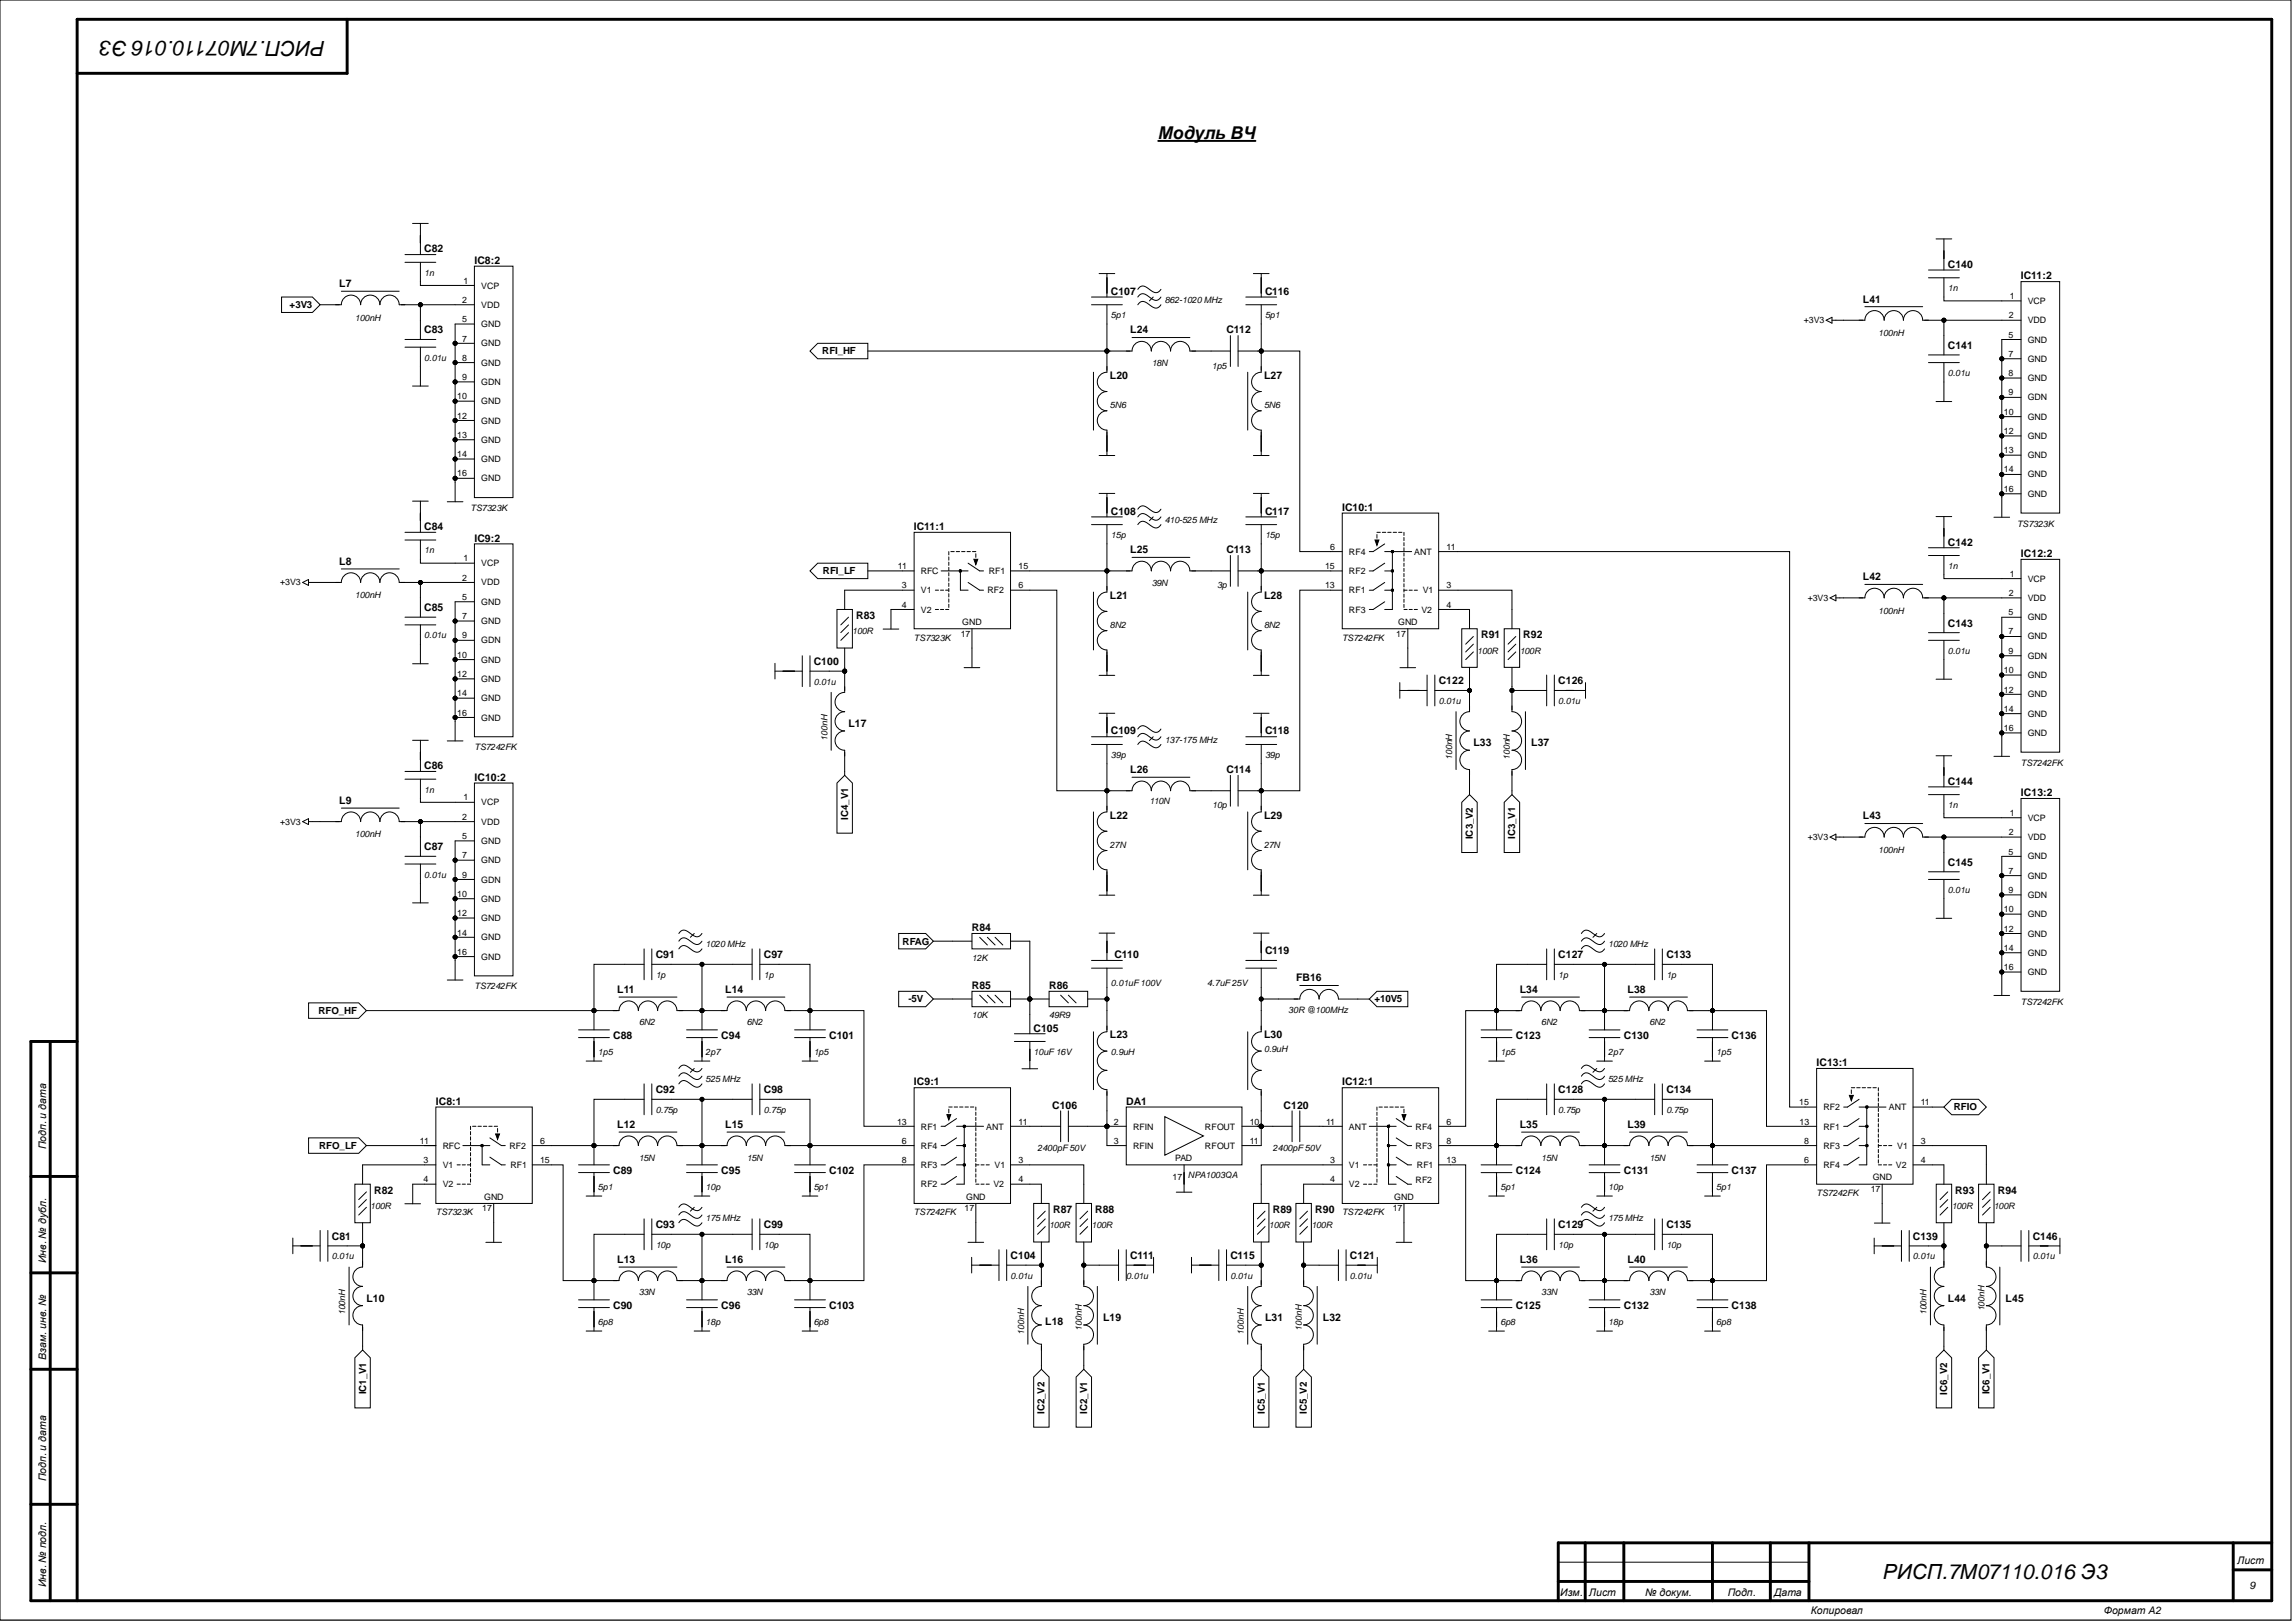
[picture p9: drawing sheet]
<svg xmlns="http://www.w3.org/2000/svg" width="594mm" height="420mm" viewBox="0 0 594 420" stroke-linecap="round" stroke-linejoin="round" font-family="sans-serif">
<defs><g id="words">
<g font-size="5.4">
<text x="84.2" y="10.6" transform="rotate(-180 84.2 10.6)">РИСП.7М07110.016 Э3</text>
<text x="487.3" y="408.8">РИСП.7М07110.016 Э3</text>
</g>
<text font-size="4.6" x="299.8" y="36">Модуль ВЧ</text>
<g font-size="2.7">
<text x="109.8" y="65.3">C82</text>
<text x="122.8" y="68.3">IC8:2</text>
<text x="504.1" y="69.3">C140</text>
<text x="87.8" y="74.3">L7</text>
<text x="287.5" y="76.3">C107</text>
<text x="327.4" y="76.3">C116</text>
<text x="523.1" y="72.4">IC11:2</text>
<text x="482.2" y="78.4">L41</text>
<text x="109.8" y="86.3">C83</text>
<text x="292.5" y="86.3">L24</text>
<text x="317.4" y="86.3">C112</text>
<text x="504.1" y="90.3">C141</text>
<text x="287.3" y="98.1">L20</text>
<text x="327.2" y="98.1">L27</text>
<text x="109.8" y="137.2">C84</text>
<text x="236.6" y="137.2">IC11:1</text>
<text x="287.5" y="133.2">C108</text>
<text x="327.4" y="133.2">C117</text>
<text x="347.4" y="132.2">IC10:1</text>
<text x="122.8" y="140.2">IC9:2</text>
<text x="292.5" y="143.2">L25</text>
<text x="317.4" y="143.2">C113</text>
<text x="504.1" y="141.3">C142</text>
<text x="87.8" y="146.2">L8</text>
<text x="523.1" y="144.2">IC12:2</text>
<text x="287.3" y="155">L21</text>
<text x="327.2" y="155">L28</text>
<text x="482.2" y="150.2">L42</text>
<text x="109.8" y="158.2">C85</text>
<text x="221.6" y="160.2">R83</text>
<text x="383.4" y="165.2">R91</text>
<text x="394.3" y="165.2">R92</text>
<text x="504.1" y="162.2">C143</text>
<text x="210.6" y="172.2">C100</text>
<text x="372.4" y="177.2">C122</text>
<text x="403.3" y="177.2">C126</text>
<text x="219.6" y="188.2">L17</text>
<text x="287.5" y="190.1">C109</text>
<text x="327.4" y="190.1">C118</text>
<text x="381.3" y="193.2">L33</text>
<text x="396.3" y="193.2">L37</text>
<text x="109.8" y="199.2">C86</text>
<text x="122.8" y="202.1">IC10:2</text>
<text x="292.5" y="200.2">L26</text>
<text x="317.4" y="200.2">C114</text>
<text x="504.1" y="203.1">C144</text>
<text x="87.8" y="208.1">L9</text>
<text x="523.1" y="206.1">IC13:2</text>
<text x="287.3" y="211.9">L22</text>
<text x="327.2" y="211.9">L29</text>
<text x="482.2" y="212.1">L43</text>
<text x="109.8" y="220.1">C87</text>
<text x="504.1" y="224.1">C145</text>
<text x="251.5" y="241.1">R84</text>
<text x="169.7" y="248.1">C91</text>
<text x="197.7" y="248.1">C97</text>
<text x="288.4" y="248.1">C110</text>
<text x="327.4" y="247.1">C119</text>
<text x="403.3" y="248.1">C127</text>
<text x="431.3" y="248.1">C133</text>
<text x="159.7" y="257.1">L11</text>
<text x="187.7" y="257.1">L14</text>
<text x="251.5" y="256.1">R85</text>
<text x="271.5" y="256.1">R86</text>
<text x="335.4" y="254">FB16</text>
<text x="393.3" y="257.1">L34</text>
<text x="421.2" y="257.1">L38</text>
<text x="158.7" y="269.1">C88</text>
<text x="186.7" y="269.1">C94</text>
<text x="214.6" y="269.1">C101</text>
<text x="267.5" y="267">C105</text>
<text x="287.3" y="268.8">L23</text>
<text x="327.2" y="268.8">L30</text>
<text x="392.3" y="269.1">C123</text>
<text x="420.3" y="269.1">C130</text>
<text x="448.2" y="269.1">C136</text>
<text x="236.6" y="281">IC9:1</text>
<text x="347.4" y="281">IC12:1</text>
<text x="470.2" y="276">IC13:1</text>
<text x="112.8" y="286">IC8:1</text>
<text x="169.7" y="283">C92</text>
<text x="197.7" y="283">C98</text>
<text x="272.3" y="287">C106</text>
<text x="291.5" y="286">DA1</text>
<text x="332.2" y="287">C120</text>
<text x="403.3" y="283">C128</text>
<text x="431.3" y="283">C134</text>
<text x="159.7" y="292">L12</text>
<text x="187.7" y="292">L15</text>
<text x="393.3" y="292">L35</text>
<text x="421.2" y="292">L39</text>
<text x="11.9" y="297.6" transform="rotate(-90 11.9 297.6)">Подп. и дата</text>
<text x="158.7" y="304">C89</text>
<text x="186.7" y="304">C95</text>
<text x="214.6" y="304">C102</text>
<text x="392.3" y="304">C124</text>
<text x="420.3" y="304">C131</text>
<text x="448.2" y="304">C137</text>
<text x="96.9" y="309">R82</text>
<text x="506.1" y="309">R93</text>
<text x="517.1" y="309">R94</text>
<text x="169.7" y="317.9">C93</text>
<text x="197.7" y="317.9">C99</text>
<text x="272.6" y="314">R87</text>
<text x="283.5" y="314">R88</text>
<text x="329.4" y="314">R89</text>
<text x="340.4" y="314">R90</text>
<text x="403.3" y="317.9">C129</text>
<text x="431.3" y="317.9">C135</text>
<text x="85.9" y="321">C81</text>
<text x="495.1" y="321">C139</text>
<text x="526.1" y="321">C146</text>
<text x="11.9" y="327" transform="rotate(-90 11.9 327)">Инв. № дубл.</text>
<text x="159.7" y="327">L13</text>
<text x="187.7" y="327">L16</text>
<text x="261.6" y="326">C104</text>
<text x="292.5" y="326">C111</text>
<text x="318.5" y="326">C115</text>
<text x="349.4" y="326">C121</text>
<text x="393.3" y="327">L36</text>
<text x="421.2" y="327">L40</text>
<text x="94.8" y="337">L10</text>
<text x="158.7" y="338.9">C90</text>
<text x="186.7" y="338.9">C96</text>
<text x="214.6" y="338.9">C103</text>
<text x="285.5" y="341.9">L19</text>
<text x="327.4" y="341.9">L31</text>
<text x="342.4" y="341.9">L32</text>
<text x="392.3" y="338.9">C125</text>
<text x="420.3" y="338.9">C132</text>
<text x="448.2" y="338.9">C138</text>
<text x="504.1" y="337">L44</text>
<text x="519.1" y="337">L45</text>
<text x="270.5" y="343">L18</text>
<text x="11.9" y="352" transform="rotate(-90 11.9 352)">Взам. инв. №</text>
<text x="11.9" y="383.5" transform="rotate(-90 11.9 383.5)">Подп. и дата</text>
<text x="579" y="404.8">Лист</text>
<text x="11.9" y="410.9" transform="rotate(-90 11.9 410.9)">Инв. № подл.</text>
<text x="403.8" y="413.3">Изм.</text>
<text x="411.2" y="413.3">Лист</text>
<text x="425.8" y="413.3">№ докум.</text>
<text x="447.2" y="413.3">Подп.</text>
<text x="459.2" y="413.3">Дата</text>
<text x="582.2" y="411.3">9</text>
<text x="468.6" y="417.8">Копировал</text>
<text x="544.5" y="417.8">Формат А2</text>
</g>
<g font-size="2.5">
<text x="75" y="79.8">+3V3</text>
<text x="212.8" y="91.7">RFI_HF</text>
<text x="213" y="148.7">RFI_LF</text>
<text x="219.5" y="212.2" transform="rotate(-90 219.5 212.2)">IC4_V1</text>
<text x="381.2" y="217.3" transform="rotate(-90 381.2 217.3)">IC3_V2</text>
<text x="392.1" y="217.2" transform="rotate(-90 392.1 217.2)">IC3_V1</text>
<text x="233.6" y="244.6">RFAG</text>
<text x="82.4" y="262.5">RFO_HF</text>
<text x="235.1" y="259.5">-5V</text>
<text x="355.7" y="259.5">+10V5</text>
<text x="505.6" y="287.4">RFIO</text>
<text x="82.6" y="297.5">RFO_LF</text>
<text x="94.7" y="361" transform="rotate(-90 94.7 361)">IC1_V1</text>
<text x="281.3" y="366" transform="rotate(-90 281.3 366)">IC2_V1</text>
<text x="327.3" y="366" transform="rotate(-90 327.3 366)">IC5_V1</text>
<text x="504" y="361.1" transform="rotate(-90 504 361.1)">IC6_V2</text>
<text x="514.9" y="361" transform="rotate(-90 514.9 361)">IC6_V1</text>
<text x="270.4" y="366" transform="rotate(-90 270.4 366)">IC2_V2</text>
<text x="338.2" y="366" transform="rotate(-90 338.2 366)">IC5_V2</text>
</g>
<g font-size="2.3">
<text x="109.8" y="71.4">1n</text>
<text x="119.9" y="73.5">1</text>
<text x="124.6" y="74.7">VCP</text>
<text x="504.1" y="75.4">1n</text>
<text x="520.2" y="77.4">1</text>
<text x="91.9" y="83">100nH</text>
<text x="119.6" y="78.4">2</text>
<text x="119.6" y="83.4">5</text>
<text x="124.6" y="79.7">VDD</text>
<text x="287.5" y="82.4">5p1</text>
<text x="301.5" y="78.4">862-1020 MHz</text>
<text x="327.4" y="82.4">5p1</text>
<text x="466.9" y="83.7">+3V3</text>
<text x="519.9" y="82.4">2</text>
<text x="524.8" y="78.7">VCP</text>
<text x="524.8" y="83.7">VDD</text>
<text x="119.6" y="88.4">7</text>
<text x="124.6" y="84.7">GND</text>
<text x="124.6" y="89.7">GND</text>
<text x="486.1" y="87">100nH</text>
<text x="519.8" y="87.4">5</text>
<text x="524.8" y="88.7">GND</text>
<text x="109.8" y="93.4">0.01u</text>
<text x="119.6" y="93.4">8</text>
<text x="124.6" y="94.7">GND</text>
<text x="298.1" y="94.7">18N</text>
<text x="313.6" y="95.4">1p5</text>
<text x="519.8" y="92.4">7</text>
<text x="524.8" y="93.7">GND</text>
<text x="119.6" y="98.4">9</text>
<text x="124.6" y="99.7">GDN</text>
<text x="504.1" y="97.4">0.01u</text>
<text x="519.8" y="97.4">8</text>
<text x="524.8" y="98.6">GND</text>
<text x="118.3" y="103.4">10</text>
<text x="124.6" y="104.6">GND</text>
<text x="287.3" y="105.7">5N6</text>
<text x="327.2" y="105.7">5N6</text>
<text x="518.7" y="107.4">10</text>
<text x="519.8" y="102.4">9</text>
<text x="524.8" y="103.6">GDN</text>
<text x="118.3" y="113.4">13</text>
<text x="118.3" y="108.4">12</text>
<text x="124.6" y="109.6">GND</text>
<text x="518.7" y="112.3">12</text>
<text x="524.8" y="108.6">GND</text>
<text x="524.8" y="113.6">GND</text>
<text x="118.3" y="118.3">14</text>
<text x="124.6" y="119.6">GND</text>
<text x="124.6" y="114.6">GND</text>
<text x="518.7" y="117.3">13</text>
<text x="524.8" y="118.6">GND</text>
<text x="118.3" y="123.3">16</text>
<text x="124.6" y="124.6">GND</text>
<text x="518.7" y="122.3">14</text>
<text x="524.8" y="123.6">GND</text>
<text x="518.7" y="127.3">16</text>
<text x="524.8" y="128.6">GND</text>
<text x="121.8" y="132.4">TS7323K</text>
<text x="301.5" y="135.3">410-525 MHz</text>
<text x="522" y="136.4">TS7323K</text>
<text x="109.8" y="143.3">1n</text>
<text x="287.5" y="139.3">15p</text>
<text x="327.4" y="139.3">15p</text>
<text x="344.2" y="142.4">6</text>
<text x="349.1" y="143.6">RF4</text>
<text x="366" y="143.6">ANT</text>
<text x="374.4" y="142.4">11</text>
<text x="119.9" y="145.3">1</text>
<text x="124.6" y="146.6">VCP</text>
<text x="232.4" y="147.3">11</text>
<text x="238.3" y="148.6">RFC</text>
<text x="255.9" y="148.6">RF1</text>
<text x="263.6" y="147.3">15</text>
<text x="343" y="147.3">15</text>
<text x="349.1" y="148.6">RF2</text>
<text x="504.1" y="147.3">1n</text>
<text x="520.2" y="149.3">1</text>
<text x="72.5" y="151.6">+3V3</text>
<text x="91.9" y="154.9">100nH</text>
<text x="119.6" y="150.3">2</text>
<text x="119.6" y="155.3">5</text>
<text x="124.6" y="151.6">VDD</text>
<text x="233.4" y="152.3">3</text>
<text x="238.3" y="153.6">V1</text>
<text x="255.6" y="153.6">RF2</text>
<text x="263.6" y="152.3">6</text>
<text x="298.1" y="151.7">39N</text>
<text x="315" y="152.3">3p</text>
<text x="343" y="152.3">13</text>
<text x="349.1" y="153.6">RF1</text>
<text x="368.2" y="153.6">V1</text>
<text x="374.4" y="152.3">3</text>
<text x="467.9" y="155.5">+3V3</text>
<text x="519.9" y="154.3">2</text>
<text x="524.8" y="150.6">VCP</text>
<text x="524.8" y="155.5">VDD</text>
<text x="119.6" y="160.3">7</text>
<text x="124.6" y="156.6">GND</text>
<text x="124.6" y="161.5">GND</text>
<text x="233.4" y="157.3">4</text>
<text x="238.3" y="158.6">V2</text>
<text x="249.1" y="161.8">GND</text>
<text x="349.1" y="158.6">RF3</text>
<text x="361.9" y="161.8">GND</text>
<text x="367.9" y="158.6">V2</text>
<text x="374.4" y="157.3">4</text>
<text x="486.1" y="158.8">100nH</text>
<text x="519.8" y="159.3">5</text>
<text x="524.8" y="160.5">GND</text>
<text x="109.8" y="165.3">0.01u</text>
<text x="119.6" y="165.3">9</text>
<text x="124.6" y="166.5">GDN</text>
<text x="220.6" y="164.2">100R</text>
<text x="236.6" y="165.9">TS7323K</text>
<text x="248.6" y="164.8">17</text>
<text x="287.3" y="162.6">8N2</text>
<text x="327.2" y="162.6">8N2</text>
<text x="347.4" y="165.9">TS7242FK</text>
<text x="361.4" y="164.8">17</text>
<text x="519.8" y="164.2">7</text>
<text x="524.8" y="165.5">GND</text>
<text x="118.3" y="170.2">10</text>
<text x="124.6" y="171.5">GND</text>
<text x="382.3" y="169.3">100R</text>
<text x="393.3" y="169.3">100R</text>
<text x="504.1" y="169.3">0.01u</text>
<text x="519.8" y="169.3">9</text>
<text x="524.8" y="170.6">GDN</text>
<text x="118.3" y="175.2">12</text>
<text x="124.6" y="176.5">GND</text>
<text x="210.6" y="177.3">0.01u</text>
<text x="518.7" y="174.3">10</text>
<text x="518.7" y="179.3">12</text>
<text x="524.8" y="175.6">GND</text>
<text x="118.3" y="185.3">16</text>
<text x="118.3" y="180.2">14</text>
<text x="124.6" y="181.5">GND</text>
<text x="372.4" y="182.3">0.01u</text>
<text x="403.3" y="182.3">0.01u</text>
<text x="518.7" y="184.3">14</text>
<text x="524.8" y="185.6">GND</text>
<text x="524.8" y="180.6">GND</text>
<text x="124.6" y="186.6">GND</text>
<text x="214.2" y="191.7" transform="rotate(-90 214.2 191.7)">100nH</text>
<text x="518.7" y="189.3">16</text>
<text x="524.8" y="190.5">GND</text>
<text x="122.8" y="194.3">TS7242FK</text>
<text x="287.5" y="196.2">39p</text>
<text x="301.5" y="192.2">137-175 MHz</text>
<text x="327.4" y="196.2">39p</text>
<text x="375.8" y="196.7" transform="rotate(-90 375.8 196.7)">100nH</text>
<text x="390.8" y="196.7" transform="rotate(-90 390.8 196.7)">100nH</text>
<text x="523.1" y="198.2">TS7242FK</text>
<text x="109.8" y="205.2">1n</text>
<text x="119.9" y="207.2">1</text>
<text x="124.6" y="208.5">VCP</text>
<text x="297.5" y="208.2">110N</text>
<text x="313.7" y="209.2">10p</text>
<text x="504.1" y="209.2">1n</text>
<text x="72.5" y="213.4">+3V3</text>
<text x="119.6" y="212.2">2</text>
<text x="124.6" y="213.4">VDD</text>
<text x="520.2" y="211.3">1</text>
<text x="524.8" y="212.5">VCP</text>
<text x="91.9" y="216.7">100nH</text>
<text x="119.6" y="217.2">5</text>
<text x="124.6" y="218.4">GND</text>
<text x="287.3" y="219.5">27N</text>
<text x="327.2" y="219.5">27N</text>
<text x="467.9" y="217.5">+3V3</text>
<text x="486.1" y="220.7">100nH</text>
<text x="519.8" y="221.2">5</text>
<text x="519.9" y="216.2">2</text>
<text x="524.8" y="217.5">VDD</text>
<text x="109.8" y="227.2">0.01u</text>
<text x="119.6" y="222.2">7</text>
<text x="119.6" y="227.2">9</text>
<text x="124.6" y="223.5">GND</text>
<text x="519.8" y="226.2">7</text>
<text x="524.8" y="222.5">GND</text>
<text x="524.8" y="227.5">GND</text>
<text x="118.3" y="232.2">10</text>
<text x="124.6" y="233.5">GND</text>
<text x="124.6" y="228.5">GDN</text>
<text x="504.1" y="231.2">0.01u</text>
<text x="519.8" y="231.2">9</text>
<text x="524.8" y="232.5">GDN</text>
<text x="118.3" y="237.2">12</text>
<text x="124.6" y="238.5">GND</text>
<text x="518.7" y="236.2">10</text>
<text x="524.8" y="237.5">GND</text>
<text x="118.3" y="242.2">14</text>
<text x="124.6" y="243.5">GND</text>
<text x="182.6" y="245.1">1020 MHz</text>
<text x="416.2" y="245.1">1020 MHz</text>
<text x="518.7" y="241.2">12</text>
<text x="524.8" y="242.4">GND</text>
<text x="118.3" y="247.2">16</text>
<text x="124.6" y="248.4">GND</text>
<text x="251.5" y="248.7">12K</text>
<text x="518.7" y="251.2">16</text>
<text x="518.7" y="246.2">14</text>
<text x="524.8" y="247.4">GND</text>
<text x="122.8" y="256.1">TS7242FK</text>
<text x="169.7" y="253.2">1p</text>
<text x="197.7" y="253.2">1p</text>
<text x="287.5" y="255.1">0.01uF100V</text>
<text x="312.4" y="255.1">4.7uF25V</text>
<text x="403.3" y="253.2">1p</text>
<text x="431.3" y="253.2">1p</text>
<text x="524.8" y="252.4">GND</text>
<text x="251.5" y="263.7">10K</text>
<text x="271.5" y="263.7">49R9</text>
<text x="333.4" y="262.1">30R @100MHz</text>
<text x="523.1" y="260.1">TS7242FK</text>
<text x="165.4" y="265.4">6N2</text>
<text x="193.3" y="265.4">6N2</text>
<text x="398.9" y="265.4">6N2</text>
<text x="426.9" y="265.4">6N2</text>
<text x="154.7" y="273.1">1p5</text>
<text x="182.6" y="273.1">2p7</text>
<text x="210.6" y="273.1">1p5</text>
<text x="267.5" y="273.1">10uF16V</text>
<text x="287.5" y="273.1">0.9uH</text>
<text x="327.2" y="272.5">0.9uH</text>
<text x="388.3" y="273.1">1p5</text>
<text x="416.2" y="273.1">2p7</text>
<text x="444.2" y="273.1">1p5</text>
<text x="182.6" y="280.1">525 MHz</text>
<text x="416.2" y="280.1">525 MHz</text>
<text x="465.7" y="286.1">15</text>
<text x="471.9" y="287.3">RF2</text>
<text x="488.8" y="287.3">ANT</text>
<text x="497.1" y="286.1">11</text>
<text x="169.7" y="288.1">0.75p</text>
<text x="197.7" y="288.1">0.75p</text>
<text x="232.2" y="291.1">13</text>
<text x="238.3" y="292.4">RF1</text>
<text x="255.2" y="292.4">ANT</text>
<text x="263.6" y="291.1">11</text>
<text x="288.3" y="291.1">2</text>
<text x="293.3" y="292.4">RFIN</text>
<text x="311.9" y="292.4">RFOUT</text>
<text x="323.4" y="291.1">10</text>
<text x="343.2" y="291.1">11</text>
<text x="349.1" y="292.4">ANT</text>
<text x="366.4" y="292.4">RF4</text>
<text x="374.4" y="291.1">6</text>
<text x="403.3" y="288.1">0.75p</text>
<text x="431.3" y="288.1">0.75p</text>
<text x="465.8" y="291.1">13</text>
<text x="471.9" y="292.4">RF1</text>
<text x="108.7" y="296.1">11</text>
<text x="114.6" y="297.4">RFC</text>
<text x="131.8" y="297.4">RF2</text>
<text x="139.8" y="296.1">6</text>
<text x="233.4" y="296.1">6</text>
<text x="238.3" y="297.4">RF4</text>
<text x="268.5" y="298.1">2400pF50V</text>
<text x="288.3" y="296.1">3</text>
<text x="293.3" y="297.4">RFIN</text>
<text x="311.9" y="297.4">RFOUT</text>
<text x="323.4" y="296.1">11</text>
<text x="329.4" y="298.1">2400pF50V</text>
<text x="366.4" y="297.4">RF3</text>
<text x="374.4" y="296.1">8</text>
<text x="466.9" y="296.1">8</text>
<text x="471.9" y="297.4">RF3</text>
<text x="491" y="297.4">V1</text>
<text x="497.1" y="296.1">3</text>
<text x="109.6" y="301.1">3</text>
<text x="114.6" y="302.4">V1</text>
<text x="132.1" y="302.4">RF1</text>
<text x="139.8" y="301.1">15</text>
<text x="165.3" y="300.4">15N</text>
<text x="193.3" y="300.4">15N</text>
<text x="233.4" y="301.1">8</text>
<text x="238.3" y="302.4">RF3</text>
<text x="257.4" y="302.4">V1</text>
<text x="263.6" y="301.1">3</text>
<text x="303.5" y="305.6">17</text>
<text x="304.2" y="300.6">PAD</text>
<text x="307.5" y="305.1">NPA1003QA</text>
<text x="344.2" y="301.1">3</text>
<text x="349.1" y="302.4">V1</text>
<text x="366.7" y="302.4">RF1</text>
<text x="374.4" y="301.1">13</text>
<text x="398.9" y="300.4">15N</text>
<text x="426.9" y="300.4">15N</text>
<text x="466.9" y="301.1">6</text>
<text x="471.9" y="302.4">RF4</text>
<text x="484.7" y="305.6">GND</text>
<text x="490.7" y="302.4">V2</text>
<text x="497.1" y="301.1">4</text>
<text x="109.6" y="306.1">4</text>
<text x="114.6" y="307.4">V2</text>
<text x="125.3" y="310.6">GND</text>
<text x="154.7" y="308">5p1</text>
<text x="182.6" y="308">10p</text>
<text x="210.6" y="308">5p1</text>
<text x="238.3" y="307.4">RF2</text>
<text x="250.1" y="310.6">GND</text>
<text x="257.1" y="307.4">V2</text>
<text x="263.6" y="306.1">4</text>
<text x="344.2" y="306.1">4</text>
<text x="349.1" y="307.4">V2</text>
<text x="360.9" y="310.6">GND</text>
<text x="366.4" y="306.4">RF2</text>
<text x="388.3" y="308">5p1</text>
<text x="416.2" y="308">10p</text>
<text x="444.2" y="308">5p1</text>
<text x="470.2" y="309.7">TS7242FK</text>
<text x="484.2" y="308.6">17</text>
<text x="95.8" y="313">100R</text>
<text x="112.8" y="314.6">TS7323K</text>
<text x="124.8" y="313.6">17</text>
<text x="182.6" y="316.1">175 MHz</text>
<text x="236.6" y="314.6">TS7242FK</text>
<text x="249.7" y="313.6">17</text>
<text x="347.4" y="314.6">TS7242FK</text>
<text x="360.5" y="313.6">17</text>
<text x="416.2" y="316.1">175 MHz</text>
<text x="505.1" y="313">100R</text>
<text x="516" y="313">100R</text>
<text x="169.7" y="323.1">10p</text>
<text x="197.7" y="323.1">10p</text>
<text x="271.5" y="318">100R</text>
<text x="282.5" y="318">100R</text>
<text x="328.4" y="318">100R</text>
<text x="339.4" y="318">100R</text>
<text x="403.3" y="323.1">10p</text>
<text x="431.3" y="323.1">10p</text>
<text x="85.9" y="326.1">0.01u</text>
<text x="495.1" y="326.1">0.01u</text>
<text x="526.1" y="326.1">0.01u</text>
<text x="165.3" y="335.4">33N</text>
<text x="193.3" y="335.4">33N</text>
<text x="261.6" y="331">0.01u</text>
<text x="291.5" y="331">0.01u</text>
<text x="318.5" y="331">0.01u</text>
<text x="349.4" y="331">0.01u</text>
<text x="398.9" y="335.4">33N</text>
<text x="426.9" y="335.4">33N</text>
<text x="89.3" y="340.5" transform="rotate(-90 89.3 340.5)">100nH</text>
<text x="498.6" y="340.5" transform="rotate(-90 498.6 340.5)">100nH</text>
<text x="513.6" y="339.5" transform="rotate(-90 513.6 339.5)">100nH</text>
<text x="154.7" y="343">6p8</text>
<text x="182.6" y="343">18p</text>
<text x="210.6" y="343">6p8</text>
<text x="265" y="345.5" transform="rotate(-90 265 345.5)">100nH</text>
<text x="280" y="344.5" transform="rotate(-90 280 344.5)">100nH</text>
<text x="321.9" y="345.5" transform="rotate(-90 321.9 345.5)">100nH</text>
<text x="337" y="344.5" transform="rotate(-90 337 344.5)">100nH</text>
<text x="388.3" y="343">6p8</text>
<text x="416.2" y="343">18p</text>
<text x="444.2" y="343">6p8</text>
</g>
</g></defs>
<path d="M0 0h593v419.4h-593zM403.3 404.4h64.9" fill="none" stroke="#000" stroke-width=".26"/>
<g fill="none" stroke="#000" stroke-width=".76">
<path d="M89.8 5v14h-69.8M13 269.6v144.8M20 269.6h-12v144.8h580v-409.4h-568v409.4M8 304.6h12M8 329.5h12M8 354.5h12M8 389.4h12M410.3 399.4v15M420.3 399.4v15M443.2 399.4v15M458.2 399.4v15M468.2 399.4v15"/>
<path d="M578 399.4v15M588 399.4h-184.7v15M403.3 409.4h64.9M578 406.4h10"/>
</g>
<path d="M356.4 256.6h8v4h-8l-2-2z" fill-rule="evenodd" fill="#fff"/>
<path d="M356.4 256.6h8v4h-8l-2-2z" fill="none" stroke="#000" stroke-width=".26"/>
<path d="M232.6 256.6h7l2 2-2 2h-7z" fill-rule="evenodd" fill="#fff"/>
<path d="M232.6 256.6h7l2 2-2 2h-7z" fill="none" stroke="#000" stroke-width=".26"/>
<path d="M232.6 241.7h7l2 1.9-2 2h-7z" fill-rule="evenodd" fill="#fff"/>
<g fill="none" stroke="#000" stroke-width=".26">
<path d="M232.6 241.7h7l2 1.9-2 2h-7z"/>
<circle cx="286.5" cy="291.6" r=".51"/>
<circle cx="326.4" cy="291.6" r=".51"/>
</g>
<g fill="#000">
<circle cx="286.5" cy="291.6" r=".51"/>
<circle cx="326.4" cy="291.6" r=".51"/>
</g>
<path d="M291.5 286.6h29.9v15h-29.9z" fill-rule="evenodd" fill="#fff"/>
<g fill="none" stroke="#000" stroke-width=".26">
<path d="M286.5 291.6h5M286.5 296.6h5M291.5 286.6h29.9v15h-29.9zM321.4 291.6h5M321.4 296.6h5M306.5 301.6v5"/>
<circle cx="286.5" cy="291.6" r=".51"/>
<circle cx="326.4" cy="291.6" r=".51"/>
</g>
<g fill="#000">
<circle cx="286.5" cy="291.6" r=".51"/>
<circle cx="326.4" cy="291.6" r=".51"/>
</g>
<path d="M301.5 289.1l10 5-10 5z" fill="#fff"/>
<g fill="none" stroke="#000" stroke-width=".26">
<path d="M282.5 248.6h8M282.5 250.6h8M286.5 243.6v5M286.5 250.6v5M322.4 248.6h8M322.4 250.6h8M326.4 243.6v5M326.4 250.6v5M262.5 269.6h8M262.5 267.6h8M266.5 262.6v5M266.5 269.6v5"/>
<path d="M269.5 291.6h5M274.5 287.6v8M276.5 291.6h5M276.5 287.6v8M301.5 289.1l10 5-10 5zM329.4 291.6h5M334.4 287.6v8M336.4 291.6h5M336.4 287.6v8"/>
<circle cx="266.5" cy="258.6" r=".51"/>
<circle cx="286.5" cy="258.6" r=".51"/>
</g>
<g fill="#000">
<circle cx="266.5" cy="258.6" r=".51"/>
<circle cx="286.5" cy="258.6" r=".51"/>
</g>
<path d="M271.5 256.6h10v4h-10z" fill-rule="evenodd" fill="#fff"/>
<g fill="none" stroke="#000" stroke-width=".26">
<path d="M266.5 258.6h5M271.5 256.6h10v4h-10zM274.5 257.6l2 2M276.5 257.6l2 2M281.5 258.6h5M284.5 241.6h4M286.5 241.6v5M324.4 241.6h4.1M326.4 241.6v5M264.5 276.7h4.1M266.5 271.6v5.1M283 267.1v15"/>
<path d="M286.5 261.6v5.5a2.5 2.5 0 0 0-2.5 2.5 2.5 2.5 0 0 0 2.5 2.5 2.49 2.49 0 0 0-2.5 2.5 2.49 2.49 0 0 0 2.5 2.5 2.5 2.5 0 0 0-2.5 2.5 2.5 2.5 0 0 0 2.5 2.5v5.5M322.9 267.1v15M326.4 261.6v5.5a2.5 2.5 0 0 0-2.5 2.5 2.5 2.5 0 0 0 2.5 2.5 2.49 2.49 0 0 0-2.5 2.5 2.49 2.49 0 0 0 2.5 2.5 2.5 2.5 0 0 0-2.5 2.5 2.5 2.5 0 0 0 2.5 2.5v5.5M304.4 308.6h4.1M306.5 303.6v5"/>
<circle cx="266.5" cy="258.6" r=".51"/>
<circle cx="286.5" cy="258.6" r=".51"/>
</g>
<g fill="#000">
<circle cx="266.5" cy="258.6" r=".51"/>
<circle cx="286.5" cy="258.6" r=".51"/>
</g>
<path d="M251.6 256.6h9.9v4h-9.9z" fill-rule="evenodd" fill="#fff"/>
<g fill="none" stroke="#000" stroke-width=".26">
<path d="M246.6 258.6h5M251.6 256.6h9.9v4h-9.9zM253.6 257.6l2 2M255.6 257.6l1.9 2M257.5 257.6l2 2M261.5 258.6h5"/>
<circle cx="266.5" cy="258.6" r=".51"/>
</g>
<circle cx="266.5" cy="258.6" r=".51" fill="#000"/>
<path d="M251.6 241.7h9.9v3.9h-9.9z" fill-rule="evenodd" fill="#fff"/>
<g fill="none" stroke="#000" stroke-width=".26">
<path d="M246.6 243.6h5M251.6 241.7h9.9v3.9h-9.9zM253.6 242.6l2 2M255.6 242.6l1.9 2M257.5 242.6l2 2M261.5 243.6h5"/>
<circle cx="117.8" cy="88.9" r=".51"/>
<circle cx="117.8" cy="93.9" r=".51"/>
<circle cx="117.8" cy="98.9" r=".51"/>
<circle cx="117.8" cy="103.9" r=".51"/>
<circle cx="117.8" cy="118.8" r=".51"/>
<circle cx="117.8" cy="113.8" r=".51"/>
<circle cx="117.8" cy="108.8" r=".51"/>
<circle cx="117.8" cy="123.8" r=".51"/>
</g>
<g fill="#000">
<circle cx="117.8" cy="88.9" r=".51"/>
<circle cx="117.8" cy="93.9" r=".51"/>
<circle cx="117.8" cy="98.9" r=".51"/>
<circle cx="117.8" cy="103.9" r=".51"/>
<circle cx="117.8" cy="118.8" r=".51"/>
<circle cx="117.8" cy="113.8" r=".51"/>
<circle cx="117.8" cy="108.8" r=".51"/>
<circle cx="117.8" cy="123.8" r=".51"/>
</g>
<path d="M122.8 68.9h10v59.9h-10z" fill-rule="evenodd" fill="#fff"/>
<g fill="none" stroke="#000" stroke-width=".26">
<path d="M106.8 57.8h4M108.8 57.8v8.1M104.8 67.9h8M104.8 65.9h8M108.8 67.9v5M117.8 73.9h5M117.8 78.9h5M122.8 68.9h10v59.9h-10zM104.8 89.9h8M104.8 87.9h8M106.8 99.9h4M108.8 82.9v5"/>
<path d="M108.8 89.9v10M117.8 83.9h5M117.8 88.9h5M117.8 98.9h5M117.8 93.9h5M117.8 103.9h5M117.8 118.8h5M117.8 113.8h5M117.8 108.8h5M115.8 129.9h4M117.8 123.8h5M117.8 124.8v5.1"/>
<circle cx="117.8" cy="88.9" r=".51"/>
<circle cx="117.8" cy="93.9" r=".51"/>
<circle cx="117.8" cy="98.9" r=".51"/>
<circle cx="117.8" cy="103.9" r=".51"/>
<circle cx="117.8" cy="118.8" r=".51"/>
<circle cx="117.8" cy="113.8" r=".51"/>
<circle cx="117.8" cy="108.8" r=".51"/>
<circle cx="117.8" cy="123.8" r=".51"/>
<circle cx="518.1" cy="169.8" r=".51"/>
<circle cx="518.1" cy="174.8" r=".51"/>
<circle cx="518.1" cy="164.8" r=".51"/>
<circle cx="518.1" cy="179.7" r=".51"/>
<circle cx="518.1" cy="189.7" r=".51"/>
<circle cx="518.1" cy="184.7" r=".51"/>
</g>
<g fill="#000">
<circle cx="117.8" cy="88.9" r=".51"/>
<circle cx="117.8" cy="93.9" r=".51"/>
<circle cx="117.8" cy="98.9" r=".51"/>
<circle cx="117.8" cy="103.9" r=".51"/>
<circle cx="117.8" cy="118.8" r=".51"/>
<circle cx="117.8" cy="113.8" r=".51"/>
<circle cx="117.8" cy="108.8" r=".51"/>
<circle cx="117.8" cy="123.8" r=".51"/>
<circle cx="518.1" cy="169.8" r=".51"/>
<circle cx="518.1" cy="174.8" r=".51"/>
<circle cx="518.1" cy="164.8" r=".51"/>
<circle cx="518.1" cy="179.7" r=".51"/>
<circle cx="518.1" cy="189.7" r=".51"/>
<circle cx="518.1" cy="184.7" r=".51"/>
</g>
<path d="M523.1 144.8h10v49.9h-10z" fill-rule="evenodd" fill="#fff"/>
<g fill="none" stroke="#000" stroke-width=".26">
<path d="M82.9 78.9h5.4a2.5 2.5 0 0 1 2.5-2.5 2.5 2.5 0 0 1 2.5 2.5 2.5 2.5 0 0 1 2.5-2.5 2.5 2.5 0 0 1 2.5 2.5 2.5 2.5 0 0 1 2.5-2.5 2.5 2.5 0 0 1 2.5 2.5h5.5M88.3 75.4h15M501.1 133.7h4M503.1 133.7v8.1M473.6 154.8l1.6-.8v1.5zM475.2 154.8h1M499.1 143.8h8M499.1 141.8h8M503.1 143.8v5M503.1 158.8v5M518.1 149.8h5M518.1 154.8h5"/>
<path d="M518.1 159.8h5M523.1 144.8h10v49.9h-10zM499.1 165.8h8M499.1 163.8h8M501.1 175.8h4M503.1 165.8v10M518.1 164.8h5M518.1 174.8h5M518.1 169.8h5M518.1 179.7h5M516.1 195.8h4M518.1 189.7h5"/>
<path d="M518.1 184.7h5M518.1 190.7v5.1"/>
<circle cx="108.8" cy="78.9" r=".51"/>
<circle cx="518.1" cy="92.9" r=".51"/>
<circle cx="518.1" cy="97.9" r=".51"/>
<circle cx="518.1" cy="107.9" r=".51"/>
<circle cx="518.1" cy="117.8" r=".51"/>
<circle cx="518.1" cy="112.8" r=".51"/>
<circle cx="518.1" cy="102.9" r=".51"/>
<circle cx="518.1" cy="127.8" r=".51"/>
<circle cx="518.1" cy="122.8" r=".51"/>
<circle cx="518.1" cy="169.8" r=".51"/>
<circle cx="518.1" cy="174.8" r=".51"/>
<circle cx="518.1" cy="164.8" r=".51"/>
<circle cx="518.1" cy="179.7" r=".51"/>
<circle cx="518.1" cy="189.7" r=".51"/>
<circle cx="518.1" cy="184.7" r=".51"/>
</g>
<g fill="#000">
<circle cx="108.8" cy="78.9" r=".51"/>
<circle cx="518.1" cy="92.9" r=".51"/>
<circle cx="518.1" cy="97.9" r=".51"/>
<circle cx="518.1" cy="107.9" r=".51"/>
<circle cx="518.1" cy="117.8" r=".51"/>
<circle cx="518.1" cy="112.8" r=".51"/>
<circle cx="518.1" cy="102.9" r=".51"/>
<circle cx="518.1" cy="127.8" r=".51"/>
<circle cx="518.1" cy="122.8" r=".51"/>
<circle cx="518.1" cy="169.8" r=".51"/>
<circle cx="518.1" cy="174.8" r=".51"/>
<circle cx="518.1" cy="164.8" r=".51"/>
<circle cx="518.1" cy="179.7" r=".51"/>
<circle cx="518.1" cy="189.7" r=".51"/>
<circle cx="518.1" cy="184.7" r=".51"/>
</g>
<path d="M523.1 72.9h10v59.9h-10z" fill-rule="evenodd" fill="#fff"/>
<g fill="none" stroke="#000" stroke-width=".26">
<path d="M482.7 79.4h14.9M499.1 71.9h8M499.1 69.9h8M501.1 61.9h4M503.1 61.9v8M503.1 71.9v5M518.1 77.9h5M523.1 72.9h10v59.9h-10zM472.6 82.9l1.5-.8v1.6zM474.1 82.9h1.1M477.2 82.9h5.5a2.49 2.49 0 0 1 2.5-2.5 2.49 2.49 0 0 1 2.4 2.5 2.49 2.49 0 0 1 2.5-2.5 2.49 2.49 0 0 1 2.5 2.5 2.49 2.49 0 0 1 2.5-2.5 2.49 2.49 0 0 1 2.5 2.5h5.5M499.1 93.9h8"/>
<path d="M499.1 91.9h8M503.1 86.9v5M503.1 93.9v10.1M518.1 82.9h5M518.1 87.9h5M518.1 92.9h5M518.1 97.9h5M501.1 104h4M518.1 107.9h5M518.1 102.9h5M518.1 117.8h5M518.1 112.8h5"/>
<path d="M516.1 133.9h4M518.1 127.8h5M518.1 122.8h5M518.1 128.8v5.1M477.2 154.8h5.5a2.49 2.49 0 0 1 2.5-2.5 2.49 2.49 0 0 1 2.4 2.5 2.49 2.49 0 0 1 2.5-2.5 2.49 2.49 0 0 1 2.5 2.5 2.49 2.49 0 0 1 2.5-2.5 2.49 2.49 0 0 1 2.5 2.5h5.5M482.7 151.3h14.9"/>
<circle cx="503.1" cy="82.9" r=".51"/>
<circle cx="518.1" cy="92.9" r=".51"/>
<circle cx="518.1" cy="97.9" r=".51"/>
<circle cx="518.1" cy="107.9" r=".51"/>
<circle cx="518.1" cy="117.8" r=".51"/>
<circle cx="518.1" cy="112.8" r=".51"/>
<circle cx="518.1" cy="102.9" r=".51"/>
<circle cx="518.1" cy="127.8" r=".51"/>
<circle cx="518.1" cy="122.8" r=".51"/>
<circle cx="503.1" cy="154.8" r=".51"/>
<circle cx="518.1" cy="226.7" r=".51"/>
<circle cx="518.1" cy="231.7" r=".51"/>
<circle cx="518.1" cy="236.7" r=".51"/>
<circle cx="518.1" cy="251.6" r=".51"/>
<circle cx="518.1" cy="246.7" r=".51"/>
<circle cx="518.1" cy="241.7" r=".51"/>
</g>
<g fill="#000">
<circle cx="503.1" cy="82.9" r=".51"/>
<circle cx="518.1" cy="92.9" r=".51"/>
<circle cx="518.1" cy="97.9" r=".51"/>
<circle cx="518.1" cy="107.9" r=".51"/>
<circle cx="518.1" cy="117.8" r=".51"/>
<circle cx="518.1" cy="112.8" r=".51"/>
<circle cx="518.1" cy="102.9" r=".51"/>
<circle cx="518.1" cy="127.8" r=".51"/>
<circle cx="518.1" cy="122.8" r=".51"/>
<circle cx="503.1" cy="154.8" r=".51"/>
<circle cx="518.1" cy="226.7" r=".51"/>
<circle cx="518.1" cy="231.7" r=".51"/>
<circle cx="518.1" cy="236.7" r=".51"/>
<circle cx="518.1" cy="251.6" r=".51"/>
<circle cx="518.1" cy="246.7" r=".51"/>
<circle cx="518.1" cy="241.7" r=".51"/>
</g>
<path d="M523.1 206.7h10v49.9h-10z" fill-rule="evenodd" fill="#fff"/>
<g fill="none" stroke="#000" stroke-width=".26">
<path d="M501.1 195.7h4M503.1 195.7v8M473.6 216.7l1.6-.8v1.6zM475.2 216.7h1M477.2 216.7h5.5a2.49 2.49 0 0 1 2.5-2.5 2.49 2.49 0 0 1 2.4 2.5 2.49 2.49 0 0 1 2.5-2.5 2.49 2.49 0 0 1 2.5 2.5 2.49 2.49 0 0 1 2.5-2.5 2.49 2.49 0 0 1 2.5 2.5h5.5M482.7 213.2h14.9M499.1 205.7h8M499.1 203.7h8M503.1 205.7v5M518.1 211.7h5M518.1 216.7h5M523.1 206.7h10v49.9h-10z"/>
<path d="M499.1 227.7h8M499.1 225.7h8M501.1 237.7h4M503.1 220.7v5M503.1 227.7v10M518.1 221.7h5M518.1 226.7h5M518.1 236.7h5M518.1 231.7h5M516.1 257.7h4M518.1 251.6h5M518.1 246.7h5"/>
<path d="M518.1 241.7h5M518.1 252.6v5.1"/>
<circle cx="117.8" cy="165.8" r=".51"/>
<circle cx="117.8" cy="160.8" r=".51"/>
<circle cx="117.8" cy="175.7" r=".51"/>
<circle cx="117.8" cy="170.8" r=".51"/>
<circle cx="117.8" cy="185.7" r=".51"/>
<circle cx="117.8" cy="180.7" r=".51"/>
<circle cx="503.1" cy="216.7" r=".51"/>
<circle cx="518.1" cy="226.7" r=".51"/>
<circle cx="518.1" cy="231.7" r=".51"/>
<circle cx="518.1" cy="236.7" r=".51"/>
<circle cx="518.1" cy="251.6" r=".51"/>
<circle cx="518.1" cy="246.7" r=".51"/>
<circle cx="518.1" cy="241.7" r=".51"/>
</g>
<g fill="#000">
<circle cx="117.8" cy="165.8" r=".51"/>
<circle cx="117.8" cy="160.8" r=".51"/>
<circle cx="117.8" cy="175.7" r=".51"/>
<circle cx="117.8" cy="170.8" r=".51"/>
<circle cx="117.8" cy="185.7" r=".51"/>
<circle cx="117.8" cy="180.7" r=".51"/>
<circle cx="503.1" cy="216.7" r=".51"/>
<circle cx="518.1" cy="226.7" r=".51"/>
<circle cx="518.1" cy="231.7" r=".51"/>
<circle cx="518.1" cy="236.7" r=".51"/>
<circle cx="518.1" cy="251.6" r=".51"/>
<circle cx="518.1" cy="246.7" r=".51"/>
<circle cx="518.1" cy="241.7" r=".51"/>
</g>
<path d="M122.8 140.8h10v49.9h-10z" fill-rule="evenodd" fill="#fff"/>
<g fill="none" stroke="#000" stroke-width=".26">
<path d="M104.8 139.8h8M104.8 137.8h8M106.8 129.7h4M108.8 129.7v8.1M108.8 139.8v5M78.3 150.8l1.5-.8v1.5zM79.8 150.8h1.1M82.9 150.8h5.4a2.5 2.5 0 0 1 2.5-2.5 2.5 2.5 0 0 1 2.5 2.5 2.5 2.5 0 0 1 2.5-2.5 2.5 2.5 0 0 1 2.5 2.5 2.5 2.5 0 0 1 2.5-2.5 2.5 2.5 0 0 1 2.5 2.5h5.5M88.3 147.3h15M104.8 159.8h8M108.8 154.8v5M117.8 145.8h5"/>
<path d="M117.8 150.8h5M117.8 155.8h5M122.8 140.8h10v49.9h-10zM104.8 161.8h8M106.8 171.8h4M108.8 161.8v10M117.8 160.8h5M117.8 170.8h5M117.8 165.8h5M117.8 175.7h5M115.8 191.8h4M117.8 185.7h5"/>
<path d="M117.8 180.7h5M117.8 186.7v5.1"/>
<circle cx="108.8" cy="150.8" r=".51"/>
<circle cx="117.8" cy="165.8" r=".51"/>
<circle cx="117.8" cy="160.8" r=".51"/>
<circle cx="117.8" cy="175.7" r=".51"/>
<circle cx="117.8" cy="170.8" r=".51"/>
<circle cx="117.8" cy="185.7" r=".51"/>
<circle cx="117.8" cy="180.7" r=".51"/>
<circle cx="117.8" cy="232.7" r=".51"/>
<circle cx="117.8" cy="227.7" r=".51"/>
<circle cx="117.8" cy="237.7" r=".51"/>
<circle cx="117.8" cy="222.7" r=".51"/>
<circle cx="117.8" cy="247.6" r=".51"/>
<circle cx="117.8" cy="242.6" r=".51"/>
</g>
<g fill="#000">
<circle cx="108.8" cy="150.8" r=".51"/>
<circle cx="117.8" cy="165.8" r=".51"/>
<circle cx="117.8" cy="160.8" r=".51"/>
<circle cx="117.8" cy="175.7" r=".51"/>
<circle cx="117.8" cy="170.8" r=".51"/>
<circle cx="117.8" cy="185.7" r=".51"/>
<circle cx="117.8" cy="180.7" r=".51"/>
<circle cx="117.8" cy="232.7" r=".51"/>
<circle cx="117.8" cy="227.7" r=".51"/>
<circle cx="117.8" cy="237.7" r=".51"/>
<circle cx="117.8" cy="222.7" r=".51"/>
<circle cx="117.8" cy="247.6" r=".51"/>
<circle cx="117.8" cy="242.6" r=".51"/>
</g>
<path d="M122.8 202.7h10v49.9h-10z" fill-rule="evenodd" fill="#fff"/>
<g fill="none" stroke="#000" stroke-width=".26">
<path d="M104.8 199.7h8M106.8 191.6h4M108.8 191.6v8.1M78.3 212.7l1.5-.8v1.6zM79.8 212.7h1.1M82.9 212.7h5.4a2.49 2.49 0 0 1 2.5-2.5 2.49 2.49 0 0 1 2.5 2.5 2.5 2.5 0 0 1 2.5-2.5 2.5 2.5 0 0 1 2.5 2.5 2.49 2.49 0 0 1 2.5-2.5 2.49 2.49 0 0 1 2.5 2.5h5.5M88.3 209.2h15M104.8 201.7h8M108.8 201.7v5M108.8 216.7v5M117.8 207.7h5M117.8 212.7h5"/>
<path d="M117.8 217.7h5M122.8 202.7h10v49.9h-10zM104.8 223.7h8M104.8 221.7h8M106.8 233.7h4M108.8 223.7v10M117.8 222.7h5M117.8 232.7h5M117.8 227.7h5M117.8 237.7h5M115.8 253.7h4M117.8 247.6h5"/>
<path d="M117.8 242.6h5M117.8 248.6v5.1"/>
<circle cx="108.8" cy="212.7" r=".51"/>
<circle cx="117.8" cy="232.7" r=".51"/>
<circle cx="117.8" cy="227.7" r=".51"/>
<circle cx="117.8" cy="237.7" r=".51"/>
<circle cx="117.8" cy="222.7" r=".51"/>
<circle cx="117.8" cy="247.6" r=".51"/>
<circle cx="117.8" cy="242.6" r=".51"/>
</g>
<g fill="#000">
<circle cx="108.8" cy="212.7" r=".51"/>
<circle cx="117.8" cy="232.7" r=".51"/>
<circle cx="117.8" cy="227.7" r=".51"/>
<circle cx="117.8" cy="237.7" r=".51"/>
<circle cx="117.8" cy="222.7" r=".51"/>
<circle cx="117.8" cy="247.6" r=".51"/>
<circle cx="117.8" cy="242.6" r=".51"/>
</g>
<path d="M112.8 286.6h25v24.9h-25z" fill-rule="evenodd" fill="#fff"/>
<g fill="none" stroke="#000" stroke-width=".26">
<path d="M109.8 296.6h3M112.8 286.6h25v24.9h-25zM119.8 296.6h7M121.8 291.6v.8M121.8 292.9v.9M121.8 294.3v.9M121.8 295.7v.8M121.8 297v.9M121.8 298.4v.8M121.8 299.7v.9M122.3 291.6h.9M123.7 291.6h.9"/>
<path d="M124.8 296.6v5h2M125.1 291.6h.9M126.5 291.6h.9M126.8 299.6l3 2h1M126.8 294.6l3 2h1M127.9 291.6h.9M128.3 293.6h1l-.5 1.4zM128.8 292.1v1M128.8 293.6v1M137.8 296.6h5M109.8 301.6h3M109.8 306.6h3"/>
<path d="M118.3 301.6h.8M118.3 306.6h.8M119.6 301.6h.9M119.6 306.6h.9M121 301.6h.8M121 306.6h.8M121.8 301.1v.9M121.8 302.5v.8M121.8 303.8v.9M121.8 305.2v.8M127.8 311.5v5M137.8 301.6h5"/>
</g>
<path d="M124.7 296.6h.1" fill="none" stroke="#000" stroke-width=".76"/>
<path d="M128.3 293.6h1l-.5 1.4z" fill="#000"/>
<path d="M236.6 281.6h24.9v29.9h-24.9z" fill-rule="evenodd" fill="#fff"/>
<g fill="none" stroke="#000" stroke-width=".26">
<path d="M233.6 291.6h3M233.6 296.6h3M236.6 281.6h24.9v29.9h-24.9zM245.1 288.6h1l-.5 1.4zM245.6 287.1v1M245.6 288.6v1M245.6 286.6h.8M247 286.6h.8M247.6 299.6l-3 2h-1M247.6 289.6l-3 2h-1M247.6 291.6h7M247.6 294.6l-3 2h-1"/>
<path d="M247.6 296.6h2M248.4 286.6h.8M249.6 291.6v15h-2M249.8 286.6h.8M251.2 286.6h.8M252.6 286.6v.8M252.6 287.9v.8M252.6 289.2v.9M252.6 290.6v.8M252.6 291.9v.8M252.6 293.2v.9M252.6 294.6v.8"/>
<path d="M252.6 295.9v.8M252.6 297.2v.9M252.6 298.6v.8M252.6 299.9v.8M261.5 291.6h5M233.6 301.6h3M247.6 301.6h2M247.6 304.6l-3 2h-1M252.6 301.6h.8M252.6 306.6h.8M252.6 301.2v.9M252.6 302.6v.8"/>
<path d="M252.6 303.9v.8M252.6 305.2v.9M252.6 311.5v5M253.9 301.6h.8M253.9 306.6h.8M255.2 301.6h.8M255.2 306.6h.8M261.5 301.6h5M261.5 306.6h5"/>
</g>
<path d="M249.6 291.6h.1M249.6 296.6h.1M249.6 301.6h.1" fill="none" stroke="#000" stroke-width=".76"/>
<path d="M245.1 288.6h1l-.5 1.4z" fill="#000"/>
<path d="M236.6 137.8h24.9v25h-24.9z" fill-rule="evenodd" fill="#fff"/>
<g fill="none" stroke="#000" stroke-width=".26">
<path d="M236.6 137.8h24.9v25h-24.9zM233.6 152.8h3M233.6 157.8h3M233.6 147.8h3M242.1 152.8h.8M242.1 157.8h.8M243.4 152.8h.8M243.4 157.8h.8M243.6 147.8h7M244.7 152.8h.9M244.7 157.8h.9M245.6 142.8v.9"/>
<path d="M245.6 144.2v.8M245.6 145.5v.9M245.6 146.9v.8M245.6 148.2v.9M245.6 149.6v.9M245.6 151v.8M245.6 152.3v.9M245.6 153.7v.8M245.6 155.1v.8M245.6 156.4v.9M246.1 142.8h.9M247.5 142.8h.9"/>
<path d="M248.6 147.8v5h2M248.9 142.8h.9M250.3 142.8h.9M250.6 150.8l3 2h1M250.6 145.8l3 2h1M251.7 142.8h.9M252.1 144.8h1l-.5 1.4zM252.6 143.4v.9M252.6 144.9v.9M261.5 152.8h5M261.5 147.8h5M251.6 162.8v5"/>
</g>
<path d="M248.5 147.8h.1" fill="none" stroke="#000" stroke-width=".76"/>
<path d="M252.1 144.8h1l-.5 1.4z" fill="#000"/>
<path d="M347.4 281.6h24.9v30h-24.9z" fill-rule="evenodd" fill="#fff"/>
<g fill="none" stroke="#000" stroke-width=".26">
<path d="M342.4 291.6h5M347.4 281.6h24.9v30h-24.9zM354.4 291.6h7M356.4 286.6v.8M356.4 287.9v.8M356.4 289.3v.8M356.4 290.6v.8M356.4 291.9v.8M356.4 293.3v.8M356.4 294.6v.8M356.4 295.9v.8M356.4 297.2v.9"/>
<path d="M356.4 298.6v.8M356.4 299.9v.8M356.9 286.6h.9M358.3 286.6h.9M359.4 291.6v15h2M359.4 296.6h2M359.7 286.6h.9M361.1 286.6h.9M361.4 299.6l3 2h1M361.4 289.6l3 2h1M361.4 294.6l3 2h1M362.5 286.6h.9"/>
<path d="M362.9 288.6h1l-.5 1.4zM363.4 287.1v1M363.4 288.6v1M372.3 291.6h3M372.3 296.6h3M342.4 301.6h5M342.4 306.6h5M352.9 301.6h.8M352.9 306.6h.8M354.2 301.6h.8M354.2 306.6h.8M355.6 301.6h.8"/>
<path d="M355.6 306.6h.8M356.4 301.2v.9M356.4 302.6v.8M356.4 303.9v.8M356.4 305.2v.9M359.4 301.6h2M361.4 304.6l3 2h1M363.4 311.6v4.9M372.3 301.6h3"/>
</g>
<path d="M359.3 291.6h.1M359.3 296.6h.1M359.3 301.6h.1" fill="none" stroke="#000" stroke-width=".76"/>
<path d="M362.9 288.6h1l-.5 1.4z" fill="#000"/>
<path d="M347.4 132.8h24.9v30h-24.9z" fill-rule="evenodd" fill="#fff"/>
<g fill="none" stroke="#000" stroke-width=".26">
<path d="M347.4 132.8h24.9v30h-24.9zM355.9 139.8h1l-.5 1.4zM356.4 138.4v.9M356.4 139.9v.9M356.4 137.8h.8M357.8 137.8h.9M359.2 137.8h.9M360.6 137.8h.8M362 137.8h.8M363.4 137.8v.8M363.4 139.1v.9M344.4 152.8h3"/>
<path d="M344.4 142.8h3M344.4 147.8h3M358.4 150.8l-3 2h-1M358.4 152.8h2M358.4 155.8l-3 2h-1M358.4 140.8l-3 2h-1M358.4 142.8h7M358.4 145.8l-3 2h-1M358.4 147.8h2M360.4 142.8v15h-2M363.4 152.8h.8M363.4 157.8h.8"/>
<path d="M363.4 140.5v.8M363.4 141.8v.8M363.4 143.1v.9M363.4 144.5v.8M363.4 145.8v.8M363.4 147.1v.9M363.4 148.5v.8M363.4 149.8v.8M363.4 151.1v.8M363.4 152.5v.8M363.4 153.8v.8M363.4 155.1v.8"/>
<path d="M363.4 156.4v.9M364.7 152.8h.8M364.7 157.8h.8M366 152.8h.9M366 157.8h.9M372.3 152.8h5M372.3 157.8h5M372.3 142.8h5M364.4 162.8v5"/>
</g>
<path d="M360.4 142.8h.1M360.4 147.8h.1M360.4 152.8h.1" fill="none" stroke="#000" stroke-width=".76"/>
<path d="M355.9 139.8h1l-.5 1.4z" fill="#000"/>
<path d="M470.2 276.6h24.9v30h-24.9z" fill-rule="evenodd" fill="#fff"/>
<g fill="none" stroke="#000" stroke-width=".26">
<path d="M282.5 78.9h8M282.5 76.9h8M284.5 70.8h4M286.5 70.8v6.1M286.5 78.9v5M322.4 78.9h8M322.4 76.9h8M324.4 70.8h4.1M326.4 70.8v6.1M326.4 78.9v5M283 96.4v14.9M286.5 90.9v5.5a2.5 2.5 0 0 0-2.5 2.5 2.5 2.5 0 0 0 2.5 2.5 2.49 2.49 0 0 0-2.5 2.5 2.49 2.49 0 0 0 2.5 2.4 2.5 2.5 0 0 0-2.5 2.5 2.5 2.5 0 0 0 2.5 2.5v6.6"/>
<path d="M287.5 90.9h5.5a2.49 2.49 0 0 1 2.5-2.5 2.49 2.49 0 0 1 2.5 2.5 2.49 2.49 0 0 1 2.5-2.5 2.49 2.49 0 0 1 2.5 2.5 2.5 2.5 0 0 1 2.5-2.5 2.5 2.5 0 0 1 2.5 2.5h10.4M293 87.4h15M318.4 86.9v8M320.4 90.9h5M320.4 86.9v8M322.9 96.4v14.9M326.4 90.9v5.5a2.5 2.5 0 0 0-2.5 2.5 2.5 2.5 0 0 0 2.5 2.5 2.49 2.49 0 0 0-2.5 2.5 2.49 2.49 0 0 0 2.5 2.4 2.5 2.5 0 0 0-2.5 2.5 2.5 2.5 0 0 0 2.5 2.5v6.6M284.5 117.9h4M324.4 117.9h4.1M282.5 135.8h8M282.5 133.8h8M284.5 127.7h4"/>
<path d="M286.5 127.7v6.1M286.5 135.8v5M322.4 135.8h8M322.4 133.8h8M324.4 127.7h4.1M326.4 127.7v6.1M326.4 135.8v5M230.6 157.8v5.1M283 153.3v15M286.5 147.8v5.5a2.5 2.5 0 0 0-2.5 2.5 2.5 2.5 0 0 0 2.5 2.5 2.49 2.49 0 0 0-2.5 2.5 2.49 2.49 0 0 0 2.5 2.5 2.5 2.5 0 0 0-2.5 2.5 2.5 2.5 0 0 0 2.5 2.5v6.5M287.5 147.8h5.5a2.49 2.49 0 0 1 2.5-2.5 2.49 2.49 0 0 1 2.5 2.5 2.49 2.49 0 0 1 2.5-2.5 2.49 2.49 0 0 1 2.5 2.5 2.5 2.5 0 0 1 2.5-2.5 2.5 2.5 0 0 1 2.5 2.5h10.4M293 144.3h15"/>
<path d="M318.4 143.8v8M320.4 143.8v8M320.4 147.8h5M322.9 153.3v15M326.4 147.8v5.5a2.5 2.5 0 0 0-2.5 2.5 2.5 2.5 0 0 0 2.5 2.5 2.49 2.49 0 0 0-2.5 2.5 2.49 2.49 0 0 0 2.5 2.5 2.5 2.5 0 0 0-2.5 2.5 2.5 2.5 0 0 0 2.5 2.5v6.5M228.6 162.9h4M284.5 174.8h4M324.4 174.8h4.1M282.5 192.7h8M282.5 190.7h8M284.5 184.7h4M286.5 184.7v6"/>
<path d="M286.5 192.7v5M322.4 192.7h8M322.4 190.7h8M324.4 184.7h4.1M326.4 184.7v6M326.4 192.7v5M283 210.2v15M286.5 204.7v5.5a2.5 2.5 0 0 0-2.5 2.5 2.5 2.5 0 0 0 2.5 2.5 2.49 2.49 0 0 0-2.5 2.5 2.49 2.49 0 0 0 2.5 2.5 2.5 2.5 0 0 0-2.5 2.5 2.5 2.5 0 0 0 2.5 2.5v6.5M287.5 204.7h5.5a2.49 2.49 0 0 1 2.5-2.5 2.49 2.49 0 0 1 2.5 2.5 2.49 2.49 0 0 1 2.5-2.5 2.49 2.49 0 0 1 2.5 2.5 2.5 2.5 0 0 1 2.5-2.5 2.5 2.5 0 0 1 2.5 2.5h10.4M293 201.2h15M318.4 200.7v8M320.4 200.7v8"/>
<path d="M320.4 204.7h5M322.9 210.2v15M326.4 204.7v5.5a2.5 2.5 0 0 0-2.5 2.5 2.5 2.5 0 0 0 2.5 2.5 2.49 2.49 0 0 0-2.5 2.5 2.49 2.49 0 0 0 2.5 2.5 2.5 2.5 0 0 0-2.5 2.5 2.5 2.5 0 0 0 2.5 2.5v6.5M284.5 231.7h4M324.4 231.7h4.1M160.2 258.1h15M161.7 249.6h5M166.7 245.6v8M168.7 249.6h5M168.7 245.6v8M188.2 258.1h14.9M189.7 249.6h5"/>
<path d="M194.7 245.6v8M196.7 249.6h5M196.7 245.6v8M393.8 258.1h15M395.3 249.7h5M400.3 245.7v7.9M402.3 249.7h5M402.3 245.7v7.9M421.8 258.1h14.9M423.3 249.7h5M428.3 245.7v7.9M430.2 249.7h5"/>
<path d="M430.2 245.7v7.9M149.7 268.6h8M149.7 266.6h8M151.7 274.7h4.1M153.7 261.6v5M153.7 268.6v6.1M154.7 261.6h5.5a2.5 2.5 0 0 1 2.5-2.5 2.5 2.5 0 0 1 2.5 2.5 2.49 2.49 0 0 1 2.5-2.5 2.49 2.49 0 0 1 2.5 2.5 2.5 2.5 0 0 1 2.5-2.5 2.5 2.5 0 0 1 2.5 2.5h5.5M177.7 268.6h8M177.7 266.6h8M179.7 274.7h4M181.7 261.6v5M181.7 268.6v6.1"/>
<path d="M182.7 261.6h5.5a2.49 2.49 0 0 1 2.5-2.5 2.49 2.49 0 0 1 2.5 2.5 2.5 2.5 0 0 1 2.5-2.5 2.5 2.5 0 0 1 2.5 2.5 2.49 2.49 0 0 1 2.4-2.5 2.49 2.49 0 0 1 2.5 2.5h5.5M205.6 268.6h8M205.6 266.6h8M209.6 261.6v5M209.6 268.6v5M383.3 266.6h8M383.3 268.6h8M385.3 274.7h4.1M387.3 261.6v5M387.3 268.6v6.1M388.3 261.6h5.5a2.49 2.49 0 0 1 2.5-2.5 2.49 2.49 0 0 1 2.5 2.5 2.49 2.49 0 0 1 2.5-2.5 2.49 2.49 0 0 1 2.5 2.5 2.49 2.49 0 0 1 2.5-2.5 2.49 2.49 0 0 1 2.5 2.5h5.5M411.3 266.6h8"/>
<path d="M411.3 268.6h8M413.3 274.7h4M415.3 261.6v5M415.3 268.6v6.1M416.3 261.6h5.5a2.49 2.49 0 0 1 2.5-2.5 2.49 2.49 0 0 1 2.5 2.5 2.49 2.49 0 0 1 2.4-2.5 2.49 2.49 0 0 1 2.5 2.5 2.49 2.49 0 0 1 2.5-2.5 2.49 2.49 0 0 1 2.5 2.5h5.5M439.2 266.6h8M439.2 268.6h8M441.2 274.7h4M443.2 261.6v5M443.2 268.6v6.1M470.2 276.6h24.9v30h-24.9zM153.7 296.6v5"/>
<path d="M154.7 296.6h5.5a2.5 2.5 0 0 1 2.5-2.5 2.5 2.5 0 0 1 2.5 2.5 2.49 2.49 0 0 1 2.5-2.5 2.49 2.49 0 0 1 2.5 2.5 2.5 2.5 0 0 1 2.5-2.5 2.5 2.5 0 0 1 2.5 2.5h5.5M160.2 293.1h15M161.7 284.6h5M166.7 280.6v8M168.7 284.6h5M168.7 280.6v8M181.7 296.6v5M182.7 296.6h5.5a2.49 2.49 0 0 1 2.5-2.5 2.49 2.49 0 0 1 2.5 2.5 2.5 2.5 0 0 1 2.5-2.5 2.5 2.5 0 0 1 2.5 2.5 2.49 2.49 0 0 1 2.4-2.5 2.49 2.49 0 0 1 2.5 2.5h5.5M188.2 293.1h14.9M189.7 284.6h5M194.7 280.6v8M196.7 284.6h5"/>
<path d="M196.7 280.6v8M209.6 296.6v5M387.3 296.6v5M388.3 296.6h5.5a2.49 2.49 0 0 1 2.5-2.5 2.49 2.49 0 0 1 2.5 2.5 2.49 2.49 0 0 1 2.5-2.5 2.49 2.49 0 0 1 2.5 2.5 2.49 2.49 0 0 1 2.5-2.5 2.49 2.49 0 0 1 2.5 2.5h5.5M393.8 293.1h15M395.3 284.6h5M400.3 280.6v8M402.3 280.6v8M402.3 284.6h5M415.3 296.6v5M416.3 296.6h5.5a2.49 2.49 0 0 1 2.5-2.5 2.49 2.49 0 0 1 2.5 2.5 2.49 2.49 0 0 1 2.4-2.5 2.49 2.49 0 0 1 2.5 2.5 2.49 2.49 0 0 1 2.5-2.5 2.49 2.49 0 0 1 2.5 2.5h5.5M421.8 293.1h14.9"/>
<path d="M423.3 284.6h5M428.3 280.6v8M430.2 280.6v8M430.2 284.6h5M443.2 296.6v5M467.2 296.6h3M467.2 286.6h3M467.2 291.6h3M478.6 283.6h1.1l-.5 1.4zM479.2 282.2v.9M479.2 283.7v.9M479.2 281.6h.8"/>
<path d="M480.5 281.6h.9M481.2 294.6l-3 2h-1M481.2 296.6h1.9M481.2 299.6l-3 2h-1M481.2 284.6l-3 2h-1M481.2 286.6h6.9M481.2 289.6l-3 2h-1M481.2 291.6h1.9M482 281.6h.8M483.1 286.6v15h-1.9M483.4 281.6h.8M484.8 281.6h.8"/>
<path d="M486.1 296.6h.9M486.1 281.6v.8M486.1 282.9v.9M486.1 284.2v.9M486.1 285.6v.8M486.1 286.9v.9M486.1 288.2v.9M486.1 289.6v.8M486.1 290.9v.9M486.1 292.2v.9M486.1 293.6v.8M486.1 294.9v.8"/>
<path d="M486.1 296.2v.9M486.1 297.6v.8M486.1 298.9v.8M487.5 296.6h.8M488.8 296.6h.8M495.1 296.6h5M495.1 286.6h5M104.8 311.6h4M106.8 306.6v5M149.7 301.6h8M149.7 303.6h8M153.7 303.6v5"/>
<path d="M161.7 319.5h5M166.7 315.5v8M168.7 315.5v8M168.7 319.5h5M177.7 301.6h8M177.7 303.6h8M179.7 309.6h4M181.7 303.6v6M189.7 319.5h5M194.7 315.5v8M196.7 315.5v8M196.7 319.5h5"/>
<path d="M205.6 301.6h8M205.6 303.6h8M209.6 303.6v5M383.3 301.6h8M383.3 303.6h8M385.3 309.6h4.1M387.3 303.6v6M395.3 319.5h5M400.3 315.5v8M402.3 315.5v8M402.3 319.5h5M411.3 301.6h8"/>
<path d="M411.3 303.6h8M413.3 309.6h4M415.3 303.6v6M423.3 319.5h5M428.3 315.5v8M430.2 315.5v8M430.2 319.5h5M439.2 301.6h8M439.2 303.6h8M441.2 309.6h4M443.2 303.6v6M467.2 301.6h3"/>
<path d="M486.1 301.6h.9M486.1 300.2v.9M487.1 306.6v5M487.5 301.6h.8M488.8 301.6h.8M495.1 301.6h5M149.7 336.5h8M149.7 338.5h8M153.7 331.5v5M153.7 338.5v6.1M154.7 331.5h5.5a2.5 2.5 0 0 1 2.5-2.5 2.5 2.5 0 0 1 2.5 2.5 2.49 2.49 0 0 1 2.5-2.5 2.49 2.49 0 0 1 2.5 2.5 2.5 2.5 0 0 1 2.5-2.5 2.5 2.5 0 0 1 2.5 2.5h5.5M160.2 328h15"/>
<path d="M177.7 336.5h8M177.7 338.5h8M181.7 331.5v5M181.7 338.5v6.1M182.7 331.5h5.5a2.49 2.49 0 0 1 2.5-2.5 2.49 2.49 0 0 1 2.5 2.5 2.5 2.5 0 0 1 2.5-2.5 2.5 2.5 0 0 1 2.5 2.5 2.49 2.49 0 0 1 2.4-2.5 2.49 2.49 0 0 1 2.5 2.5h5.5M188.2 328h14.9M205.6 336.5h8M205.6 338.5h8M209.6 331.5v5M209.6 338.5v5M383.3 336.5h8M383.3 338.5h8"/>
<path d="M387.3 331.5v5M387.3 338.5v6.1M388.3 331.5h5.5a2.49 2.49 0 0 1 2.5-2.5 2.49 2.49 0 0 1 2.5 2.5 2.49 2.49 0 0 1 2.5-2.5 2.49 2.49 0 0 1 2.5 2.5 2.49 2.49 0 0 1 2.5-2.5 2.49 2.49 0 0 1 2.5 2.5h5.5M393.8 328h15M411.3 336.5h8M411.3 338.5h8M415.3 331.5v5M415.3 338.5v6.1M416.3 331.5h5.5a2.49 2.49 0 0 1 2.5-2.5 2.49 2.49 0 0 1 2.5 2.5 2.49 2.49 0 0 1 2.4-2.5 2.49 2.49 0 0 1 2.5 2.5 2.49 2.49 0 0 1 2.5-2.5 2.49 2.49 0 0 1 2.5 2.5h5.5M421.8 328h14.9M439.2 336.5h8M439.2 338.5h8"/>
<path d="M443.2 331.5v5M443.2 338.5v6.1M151.7 344.6h4.1M179.7 344.6h4M385.3 344.6h4.1M413.3 344.6h4M441.2 344.6h4"/>
<circle cx="286.5" cy="90.9" r=".51"/>
<circle cx="326.4" cy="90.9" r=".51"/>
<circle cx="286.5" cy="147.8" r=".51"/>
<circle cx="326.4" cy="147.8" r=".51"/>
<circle cx="286.5" cy="204.7" r=".51"/>
<circle cx="326.4" cy="204.7" r=".51"/>
<circle cx="153.7" cy="261.6" r=".51"/>
<circle cx="181.7" cy="261.6" r=".51"/>
<circle cx="209.6" cy="261.6" r=".51"/>
<circle cx="387.3" cy="261.6" r=".51"/>
<circle cx="415.3" cy="261.6" r=".51"/>
<circle cx="443.2" cy="261.6" r=".51"/>
<circle cx="153.7" cy="296.6" r=".51"/>
<circle cx="181.7" cy="296.6" r=".51"/>
<circle cx="209.6" cy="296.6" r=".51"/>
<circle cx="387.3" cy="296.6" r=".51"/>
<circle cx="415.3" cy="296.6" r=".51"/>
<circle cx="443.2" cy="296.6" r=".51"/>
<circle cx="153.7" cy="331.5" r=".51"/>
<circle cx="181.7" cy="331.5" r=".51"/>
<circle cx="209.6" cy="331.5" r=".51"/>
<circle cx="387.3" cy="331.5" r=".51"/>
<circle cx="415.3" cy="331.5" r=".51"/>
<circle cx="443.2" cy="331.5" r=".51"/>
</g>
<path d="M483.2 286.6h.1M483.2 291.6h.1M483.2 296.6h.1" fill="none" stroke="#000" stroke-width=".76"/>
<path d="M478.6 283.6h1.1l-.5 1.4z" fill="#000"/>
<g fill="#000">
<circle cx="286.5" cy="90.9" r=".51"/>
<circle cx="326.4" cy="90.9" r=".51"/>
<circle cx="286.5" cy="147.8" r=".51"/>
<circle cx="326.4" cy="147.8" r=".51"/>
<circle cx="286.5" cy="204.7" r=".51"/>
<circle cx="326.4" cy="204.7" r=".51"/>
<circle cx="153.7" cy="261.6" r=".51"/>
<circle cx="181.7" cy="261.6" r=".51"/>
<circle cx="209.6" cy="261.6" r=".51"/>
<circle cx="387.3" cy="261.6" r=".51"/>
<circle cx="415.3" cy="261.6" r=".51"/>
<circle cx="443.2" cy="261.6" r=".51"/>
<circle cx="153.7" cy="296.6" r=".51"/>
<circle cx="181.7" cy="296.6" r=".51"/>
<circle cx="209.6" cy="296.6" r=".51"/>
<circle cx="387.3" cy="296.6" r=".51"/>
<circle cx="415.3" cy="296.6" r=".51"/>
<circle cx="443.2" cy="296.6" r=".51"/>
<circle cx="153.7" cy="331.5" r=".51"/>
<circle cx="181.7" cy="331.5" r=".51"/>
<circle cx="209.6" cy="331.5" r=".51"/>
<circle cx="387.3" cy="331.5" r=".51"/>
<circle cx="415.3" cy="331.5" r=".51"/>
<circle cx="443.2" cy="331.5" r=".51"/>
</g>
<path d="M267.5 311.5h4v10h-4z" fill-rule="evenodd" fill="#fff"/>
<path d="M267.5 311.5h4v10h-4zM269.5 306.6v4.9M270.5 317.5l-2 2M270.5 315.5l-2 2M270.5 313.5l-2 2M269.5 321.5v5" fill="none" stroke="#000" stroke-width=".26"/>
<path d="M278.5 311.5h4v10h-4z" fill-rule="evenodd" fill="#fff"/>
<path d="M278.5 311.5h4v10h-4zM280.5 306.6v4.9M281.5 317.5l-2 2M281.5 315.5l-2 2M281.5 313.5l-2 2M280.5 321.5v5" fill="none" stroke="#000" stroke-width=".26"/>
<path d="M324.4 311.5h4v10h-4z" fill-rule="evenodd" fill="#fff"/>
<path d="M324.4 311.5h4v10h-4zM326.4 306.6v4.9M327.4 317.5l-2 2M327.4 315.5l-2 2M327.4 313.5l-2 2M326.4 321.5v5" fill="none" stroke="#000" stroke-width=".26"/>
<path d="M335.4 311.5h4v10h-4z" fill-rule="evenodd" fill="#fff"/>
<path d="M335.4 311.5h4v10h-4zM337.4 306.6v4.9M338.4 317.5l-2 2M338.4 315.5l-2 2M338.4 313.5l-2 2M337.4 321.5v5" fill="none" stroke="#000" stroke-width=".26"/>
<path d="M501.1 306.6h4v9.9h-4z" fill-rule="evenodd" fill="#fff"/>
<path d="M501.1 306.6h4v9.9h-4zM503.1 301.6v5M503.1 316.5v5M504.1 312.5l-2 2.1M504.1 310.6l-2 1.9M504.1 308.6l-2 2" fill="none" stroke="#000" stroke-width=".26"/>
<path d="M512.1 306.6h4v9.9h-4z" fill-rule="evenodd" fill="#fff"/>
<path d="M512.1 306.6h4v9.9h-4zM514.1 301.6v5M514.1 316.5v5M515.1 312.5l-2 2.1M515.1 310.6l-2 1.9M515.1 308.6l-2 2" fill="none" stroke="#000" stroke-width=".26"/>
<path d="M378.3 162.8h4v10h-4z" fill-rule="evenodd" fill="#fff"/>
<path d="M380.3 157.8v5M378.3 162.8h4v10h-4zM380.3 172.8v5M381.3 168.8l-2 2M381.3 166.8l-2 2M381.3 164.8l-2 2" fill="none" stroke="#000" stroke-width=".26"/>
<path d="M389.3 162.8h4v10h-4z" fill-rule="evenodd" fill="#fff"/>
<path d="M391.3 157.8v5M389.3 162.8h4v10h-4zM391.3 172.8v5M392.3 168.8l-2 2M392.3 166.8l-2 2M392.3 164.8l-2 2" fill="none" stroke="#000" stroke-width=".26"/>
<path d="M216.6 157.8h4v10h-4z" fill-rule="evenodd" fill="#fff"/>
<g fill="none" stroke="#000" stroke-width=".26">
<path d="M294.5 76.9a1.63 1.63 0 0 1 2.8-.1l.9 .6a1.43 1.43 0 0 0 2.3-.5M294.5 74.9a1.63 1.63 0 0 1 2.8-.1l.9 .6a1.43 1.43 0 0 0 2.3-.5M294.5 78.9a1.63 1.63 0 0 1 2.8-.1l.9 .6a1.43 1.43 0 0 0 2.3-.5M298.5 76.9l-1 1M294.5 133.8a1.63 1.63 0 0 1 2.8-.1l.9 .6a1.43 1.43 0 0 0 2.3-.5M294.5 131.8a1.63 1.63 0 0 1 2.8-.1l.9 .6a1.43 1.43 0 0 0 2.3-.5M294.5 135.8a1.63 1.63 0 0 1 2.8-.1l.9 .6a1.43 1.43 0 0 0 2.3-.5M298.5 133.8l-1 1M216.6 157.8h4v10h-4zM218.6 152.8v5M219.6 159.8l-2 2M218.6 167.8v5"/>
<path d="M219.6 163.8l-2 2M219.6 161.8l-2 2M294.5 190.7a1.63 1.63 0 0 1 2.8-.1l.9 .7a1.43 1.43 0 0 0 2.3-.6M294.5 188.7a1.63 1.63 0 0 1 2.8-.1l.9 .7a1.43 1.43 0 0 0 2.3-.6M294.5 192.7a1.63 1.63 0 0 1 2.8-.1l.9 .7a1.43 1.43 0 0 0 2.3-.6M298.5 190.7l-1 1M175.7 243.6a1.63 1.63 0 0 1 2.8-.1l.9 .7a1.44 1.44 0 0 0 2.3-.6M175.7 241.7a1.63 1.63 0 0 1 2.8-.2l.9 .7a1.44 1.44 0 0 0 2.3-.5M175.7 245.6a1.63 1.63 0 0 1 2.8-.1l.9 .7a1.44 1.44 0 0 0 2.3-.6M179.7 241.7l-1 .9M409.3 243.6a1.63 1.63 0 0 1 2.8-.1l.9 .7a1.43 1.43 0 0 0 2.3-.6M409.3 241.7a1.64 1.64 0 0 1 2.8-.2l.9 .7a1.47 1.47 0 0 0 2.3-.5"/>
<path d="M409.3 245.7a1.64 1.64 0 0 1 2.8-.2l.9 .7a1.47 1.47 0 0 0 2.3-.5M413.3 241.7l-1 1M175.7 278.6a1.63 1.63 0 0 1 2.8-.1l.9 .6a1.44 1.44 0 0 0 2.3-.5M175.7 276.6a1.63 1.63 0 0 1 2.8-.1l.9 .6a1.44 1.44 0 0 0 2.3-.5M179.7 276.6l-1 1M207.6 274.7h4.1M209.6 269.6v5.1M409.3 278.6a1.64 1.64 0 0 1 2.8-.1l.9 .6a1.47 1.47 0 0 0 2.3-.5M409.3 276.6a1.63 1.63 0 0 1 2.8-.1l.9 .6a1.43 1.43 0 0 0 2.3-.5M413.3 276.6l-1 1M175.7 280.6a1.63 1.63 0 0 1 2.8-.1l.9 .6a1.44 1.44 0 0 0 2.3-.5M409.3 280.6a1.63 1.63 0 0 1 2.8-.1l.9 .6a1.43 1.43 0 0 0 2.3-.5"/>
<path d="M151.7 309.6h4.1M153.7 304.6v5M175.7 314.5a1.64 1.64 0 0 1 2.8-.1l.9 .7a1.44 1.44 0 0 0 2.3-.6M175.7 312.5a1.64 1.64 0 0 1 2.8-.1l.9 .7a1.44 1.44 0 0 0 2.3-.6M175.7 316.5a1.64 1.64 0 0 1 2.8-.1l.9 .7a1.43 1.43 0 0 0 2.3-.6M179.7 312.5l-1 1M207.6 309.6h4.1M209.6 304.6v5M409.3 314.6a1.64 1.64 0 0 1 2.8-.2l.9 .7a1.44 1.44 0 0 0 2.3-.5M409.3 312.5a1.64 1.64 0 0 1 2.8-.1l.9 .7a1.43 1.43 0 0 0 2.3-.6M409.3 316.5a1.64 1.64 0 0 1 2.8-.1l.9 .7a1.43 1.43 0 0 0 2.3-.6M413.3 312.5l-1 1"/>
<path d="M209.6 339.5v5.1M207.6 344.6h4.1"/>
</g>
<path d="M72.9 76.9h8l2 2-2 2h-8z" fill-rule="evenodd" fill="#fff"/>
<path d="M72.9 76.9h8l2 2-2 2h-8z" fill="none" stroke="#000" stroke-width=".26"/>
<path d="M211.6 88.9h13v4h-13l-2-2z" fill-rule="evenodd" fill="#fff"/>
<path d="M211.6 88.9h13v4h-13l-2-2z" fill="none" stroke="#000" stroke-width=".26"/>
<path d="M211.6 145.8h13v4h-13l-2-2z" fill-rule="evenodd" fill="#fff"/>
<path d="M211.6 145.8h13v4h-13l-2-2z" fill="none" stroke="#000" stroke-width=".26"/>
<path d="M79.9 259.6h12.9l2 2-2 2h-12.9z" fill-rule="evenodd" fill="#fff"/>
<path d="M79.9 259.6h12.9l2 2-2 2h-12.9z" fill="none" stroke="#000" stroke-width=".26"/>
<path d="M79.9 294.6h12.9l2 2-2 2h-12.9z" fill-rule="evenodd" fill="#fff"/>
<path d="M79.9 294.6h12.9l2 2-2 2h-12.9z" fill="none" stroke="#000" stroke-width=".26"/>
<path d="M505.1 284.6h7l2 2-2 2h-7l-2-2z" fill-rule="evenodd" fill="#fff"/>
<path d="M330.9 258.6h5.5a2.49 2.49 0 0 1 2.5-2.5 2.49 2.49 0 0 1 2.5 2.5 2.5 2.5 0 0 1 2.5-2.5 2.5 2.5 0 0 1 2.5 2.5h5M336.4 255.1h10M505.1 284.6h7l2 2-2 2h-7l-2-2z" fill="none" stroke="#000" stroke-width=".26"/>
<path d="M93.9 349.5l1.9 2v13h-4v-13z" fill-rule="evenodd" fill="#fff"/>
<g fill="none" stroke="#000" stroke-width=".26">
<path d="M249.5 172.8h4.1M251.6 167.8v5M362.3 172.8h4.1M364.4 167.8v5M127.8 316.5v5.1M252.6 316.5v5.1M363.4 316.5v5.1M485.1 316.6h4.1M487.1 311.6v5M125.7 321.6h4.1M250.5 321.6h4.1M361.3 321.6h4.1"/>
<path d="M93.9 349.5l1.9 2v13h-4v-13z"/>
</g>
<path d="M91.8 306.6h4v9.9h-4z" fill-rule="evenodd" fill="#fff"/>
<path d="M91.8 306.6h4v9.9h-4zM93.8 301.6v5M93.8 316.5v5M94.8 312.5l-2 2M94.8 310.5l-2 2M94.8 308.6l-2 1.9" fill="none" stroke="#000" stroke-width=".26"/>
<path d="M269.5 354.5l2 2v13h-4v-13z" fill-rule="evenodd" fill="#fff"/>
<path d="M269.5 354.5l2 2v13h-4v-13z" fill="none" stroke="#000" stroke-width=".26"/>
<path d="M280.5 354.5l2 2v13h-4v-13z" fill-rule="evenodd" fill="#fff"/>
<path d="M280.5 354.5l2 2v13h-4v-13z" fill="none" stroke="#000" stroke-width=".26"/>
<path d="M337.4 354.5l2 2v13h-4v-13z" fill-rule="evenodd" fill="#fff"/>
<path d="M337.4 354.5l2 2v13h-4v-13z" fill="none" stroke="#000" stroke-width=".26"/>
<path d="M326.4 354.5l2 2v13h-4v-13z" fill-rule="evenodd" fill="#fff"/>
<path d="M326.4 354.5l2 2v13h-4v-13z" fill="none" stroke="#000" stroke-width=".26"/>
<path d="M503.1 349.5l2 2v13h-4v-13z" fill-rule="evenodd" fill="#fff"/>
<path d="M503.1 349.5l2 2v13h-4v-13z" fill="none" stroke="#000" stroke-width=".26"/>
<path d="M514.1 349.5l2 2v13h-4v-13z" fill-rule="evenodd" fill="#fff"/>
<path d="M514.1 349.5l2 2v13h-4v-13z" fill="none" stroke="#000" stroke-width=".26"/>
<path d="M378.3 207.7l2-2 2 2v13h-4z" fill-rule="evenodd" fill="#fff"/>
<path d="M378.3 207.7l2-2 2 2v13h-4z" fill="none" stroke="#000" stroke-width=".26"/>
<path d="M389.3 207.7l2-2 2 2v13h-4z" fill-rule="evenodd" fill="#fff"/>
<path d="M389.3 207.7l2-2 2 2v13h-4z" fill="none" stroke="#000" stroke-width=".26"/>
<path d="M218.6 200.7l2 2v13h-4v-13z" fill-rule="evenodd" fill="#fff"/>
<g fill="none" stroke="#000" stroke-width=".26">
<path d="M82.9 78.9h.1M108.8 72.9v1h9M108.8 60.9v2M117.8 78.9h-9v4M286.5 71.9v4M326.4 71.9v4M503.1 76.9v1h15M503.1 64.9v2M117.8 83.9v40.9M224.6 90.9h61.9M286.5 83.9v7h1M313.5 90.9h.1"/>
<path d="M326.4 83.9v7h-1M326.4 90.9h10v51.9h8M475.2 82.9h2M518.1 87.9v40.9M518.1 82.9h-15v4M286.5 112.8v4M326.4 112.8v4M108.8 132.8v2M286.5 128.8v4M326.4 128.8v4M503.1 136.8v2M80.9 150.8h2"/>
<path d="M108.8 144.8v1h9M117.8 155.8v30.9M117.8 150.8h-9v4M218.6 152.8h15M224.6 147.8h9M230.6 157.8h3M266.5 152.8h7v51.9h13M266.5 147.8h20M286.5 140.8v7h1M326.4 140.8v7h-1M326.4 147.8h18M344.4 152.8h-8v51.9h-10"/>
<path d="M377.3 142.8h85.9v143.8h4M377.3 152.8h14v5M377.3 157.8h3M476.2 154.8h1M503.1 148.8v1h15M518.1 154.8h-15v4M518.1 159.8v30.9M200.6 173.7h7M200.6 171.7v4.1M207.6 169.8v7.9M209.6 173.7h9M209.6 169.8v7.9"/>
<path d="M215.1 179.2v15M218.6 172.8v6.4a2.5 2.5 0 0 0-2.5 2.5 2.5 2.5 0 0 0 2.5 2.5 2.49 2.49 0 0 0-2.5 2.5 2.49 2.49 0 0 0 2.5 2.5 2.5 2.5 0 0 0-2.5 2.5 2.5 2.5 0 0 0 2.5 2.5v6.5M286.5 169.8v3.9M326.4 169.8v3.9M362.3 178.7h7M362.3 176.7v4.1M369.3 174.8v7.9M371.4 174.8v7.9M380.3 178.7v5.5a2.49 2.49 0 0 0-2.5 2.5 2.49 2.49 0 0 0 2.5 2.5 2.49 2.49 0 0 0-2.5 2.5 2.49 2.49 0 0 0 2.5 2.5 2.5 2.5 0 0 0-2.5 2.5 2.5 2.5 0 0 0 2.5 2.5v6.5M380.3 177.8v.9h-8.9M391.3 178.7v5.5a2.49 2.49 0 0 1 2.5 2.5 2.49 2.49 0 0 1-2.5 2.5 2.49 2.49 0 0 1 2.5 2.5 2.49 2.49 0 0 1-2.5 2.5 2.5 2.5 0 0 1 2.5 2.5 2.5 2.5 0 0 1-2.5 2.5v6.5M391.3 177.8v.9h9"/>
<path d="M400.3 174.8v7.9M402.3 178.7h8.1M402.3 174.8v7.9M410.4 176.7v4.1M108.8 194.7v2M286.5 197.7v7h1M286.5 185.7v4M326.4 197.7v7h-1M326.4 185.7v4M376.8 184.2v15M394.8 184.2v15M503.1 198.7v2"/>
<path d="M80.9 212.7h2M108.8 206.7v1h9M117.8 217.7v30.9M117.8 212.7h-9v4M218.6 200.7l2 2v13h-4v-13zM476.2 216.7h1M503.1 210.7v1h15M518.1 216.7h-15v4M286.5 226.7v4M326.4 226.7v4M518.1 221.7v30.9M161.7 249.6h-8v12h1"/>
<path d="M173.7 249.6h16M181.7 249.6v12M201.7 249.6h7.9v12h-1M241.6 243.6h5M241.6 258.6h5M266.5 243.6v19M286.5 243.6v3M286.5 255.6v6M326.4 243.6v3M326.4 255.6v6M326.4 258.6h4.5M351.4 258.6h3"/>
<path d="M395.3 249.7h-8v11.9h1M407.3 249.7h16M415.3 249.7v11.9M435.2 249.7h8v11.9h-1M94.8 261.6h58.9M153.7 269.6v4M180.7 261.6h2M181.7 269.6v4M209.6 261.6h14v30h10M209.6 269.6v4M266.5 271.6v3M387.3 261.6h-8v30h-4"/>
<path d="M387.3 269.6v4M414.3 261.6h2M415.3 269.6v4M443.2 261.6h14v30h10M443.2 269.6v4M94.8 296.6h18M142.8 296.6h10.9M161.7 284.6h-8v12h1M173.7 284.6h16M180.7 296.6h2M181.7 284.6v12M201.7 284.6h7.9v12h-1"/>
<path d="M209.6 296.6h24M266.5 291.6h3M281.5 291.6h5M286.5 287.6v9M325.4 291.6h1M326.4 291.6h3M326.4 287.6v4M326.4 291.6v5M341.4 291.6h1M375.3 296.6h12M395.3 284.6h-8v12h1M407.3 284.6h16"/>
<path d="M414.3 296.6h2M415.3 284.6v12M435.2 284.6h8v12h-1M443.2 296.6h24M500.1 296.6h14v5M500.1 286.6h3M82.9 318.5v8M84.9 318.5v8M93.8 301.6h16M106.8 306.6h3M142.8 301.6h2.9v29.9h9M153.7 304.6v4"/>
<path d="M161.7 319.5h-8v12M173.7 319.5h16M181.7 319.5v12h1M181.7 304.6v4M201.7 319.5h7.9v12h-1M209.6 304.6v4M233.6 301.6h-10v29.9h-14M266.5 301.6h14v5M266.5 306.6h3M306.5 303.6v3M337.4 306.6h5M342.4 301.6h-16v5"/>
<path d="M375.3 301.6h4v29.9h8M387.3 304.6v4M395.3 319.5h-8v12h1M407.3 319.5h16M415.3 304.6v4M415.3 319.5v12M435.2 319.5h8v12h-1M443.2 304.6v4M467.2 301.6h-10v29.9h-14M492.1 318.5v8M494.1 318.5v8M500.1 301.6h3"/>
<path d="M523.1 318.5v8M525.1 318.5v8M75.8 322.5h7.1M75.8 320.5v4.1M84.9 322.5h8.9M90.3 328v15M93.8 321.5v6.5a2.5 2.5 0 0 0-2.5 2.5 2.5 2.5 0 0 0 2.5 2.5 2.49 2.49 0 0 0-2.5 2.5 2.49 2.49 0 0 0 2.5 2.5 2.5 2.5 0 0 0-2.5 2.5 2.5 2.5 0 0 0 2.5 2.5l.1 6.5M153.7 339.5v4M180.7 331.5h1M181.7 339.5v4M209.6 339.5v4M251.5 327.5h7.1"/>
<path d="M251.5 325.5v4M258.6 323.5v8M260.5 327.5h9M260.5 323.5v8M266 333v15M269.5 326.5v6.5a2.49 2.49 0 0 0-2.5 2.5 2.49 2.49 0 0 0 2.5 2.5 2.5 2.5 0 0 0-2.5 2.5 2.5 2.5 0 0 0 2.5 2.5 2.49 2.49 0 0 0-2.5 2.5 2.49 2.49 0 0 0 2.5 2.5v6.5M280.5 327.5v5.5a2.49 2.49 0 0 1 2.5 2.5 2.49 2.49 0 0 1-2.5 2.5 2.5 2.5 0 0 1 2.5 2.5 2.5 2.5 0 0 1-2.5 2.5 2.49 2.49 0 0 1 2.5 2.5 2.49 2.49 0 0 1-2.5 2.5v6.5M280.5 326.5v1h9M284 333v15M289.5 323.5v8M291.5 327.5h7.1M291.5 323.5v8"/>
<path d="M298.6 325.5v4M308.4 327.5h7M308.4 325.5v4M315.4 323.5v8M317.4 323.5v8M322.9 333v15M326.4 327.5v5.5a2.49 2.49 0 0 0-2.5 2.5 2.49 2.49 0 0 0 2.5 2.5 2.5 2.5 0 0 0-2.5 2.5 2.5 2.5 0 0 0 2.5 2.5 2.49 2.49 0 0 0-2.5 2.5 2.49 2.49 0 0 0 2.5 2.5v6.5M326.4 326.5v1h-9M337.4 327.5v5.5a2.49 2.49 0 0 1 2.5 2.5 2.49 2.49 0 0 1-2.5 2.5 2.5 2.5 0 0 1 2.5 2.5 2.5 2.5 0 0 1-2.5 2.5 2.49 2.49 0 0 1 2.5 2.5 2.49 2.49 0 0 1-2.5 2.5v6.5M337.4 326.5v1h9M340.9 333v15M346.4 323.5v8"/>
<path d="M348.4 327.5h8.1M348.4 323.5v8M356.5 325.5v4.1M387.3 339.5v4M414.3 331.5h2M415.3 339.5v4M443.2 339.5v4M485.1 322.5h7M485.1 320.5v4.1M494.1 322.5h9v5.5a2.5 2.5 0 0 0-2.5 2.5 2.5 2.5 0 0 0 2.5 2.5 2.49 2.49 0 0 0-2.5 2.5 2.49 2.49 0 0 0 2.5 2.5 2.49 2.49 0 0 0-2.5 2.5 2.49 2.49 0 0 0 2.5 2.5v6.5M499.6 328v15M503.1 321.5v2"/>
<path d="M514.1 322.5v5.5a2.5 2.5 0 0 1 2.5 2.5 2.5 2.5 0 0 1-2.5 2.5 2.49 2.49 0 0 1 2.5 2.5 2.49 2.49 0 0 1-2.5 2.5 2.49 2.49 0 0 1 2.5 2.5 2.49 2.49 0 0 1-2.5 2.5v6.5M514.1 321.5v1h9M517.6 328v15M525.1 322.5h8M533.1 320.5v4.1"/>
<circle cx="108.8" cy="78.9" r=".51"/>
<circle cx="117.8" cy="88.9" r=".51"/>
<circle cx="117.8" cy="93.9" r=".51"/>
<circle cx="117.8" cy="98.9" r=".51"/>
<circle cx="286.5" cy="90.9" r=".51"/>
<circle cx="326.4" cy="90.9" r=".51"/>
<circle cx="503.1" cy="82.9" r=".51"/>
<circle cx="518.1" cy="92.9" r=".51"/>
<circle cx="518.1" cy="97.9" r=".51"/>
<circle cx="117.8" cy="103.9" r=".51"/>
<circle cx="117.8" cy="118.8" r=".51"/>
<circle cx="117.8" cy="113.8" r=".51"/>
<circle cx="117.8" cy="108.8" r=".51"/>
<circle cx="518.1" cy="107.9" r=".51"/>
<circle cx="518.1" cy="117.8" r=".51"/>
<circle cx="518.1" cy="112.8" r=".51"/>
<circle cx="518.1" cy="102.9" r=".51"/>
<circle cx="117.8" cy="123.8" r=".51"/>
<circle cx="518.1" cy="127.8" r=".51"/>
<circle cx="518.1" cy="122.8" r=".51"/>
<circle cx="108.8" cy="150.8" r=".51"/>
<circle cx="286.5" cy="147.8" r=".51"/>
<circle cx="326.4" cy="147.8" r=".51"/>
<circle cx="503.1" cy="154.8" r=".51"/>
<circle cx="117.8" cy="165.8" r=".51"/>
<circle cx="117.8" cy="160.8" r=".51"/>
<circle cx="117.8" cy="175.7" r=".51"/>
<circle cx="117.8" cy="170.8" r=".51"/>
<circle cx="218.6" cy="173.7" r=".51"/>
<circle cx="380.3" cy="178.7" r=".51"/>
<circle cx="391.3" cy="178.7" r=".51"/>
<circle cx="518.1" cy="169.8" r=".51"/>
<circle cx="518.1" cy="174.8" r=".51"/>
<circle cx="518.1" cy="164.8" r=".51"/>
<circle cx="518.1" cy="179.7" r=".51"/>
<circle cx="117.8" cy="185.7" r=".51"/>
<circle cx="117.8" cy="180.7" r=".51"/>
<circle cx="518.1" cy="189.7" r=".51"/>
<circle cx="518.1" cy="184.7" r=".51"/>
<circle cx="108.8" cy="212.7" r=".51"/>
<circle cx="286.5" cy="204.7" r=".51"/>
<circle cx="326.4" cy="204.7" r=".51"/>
<circle cx="503.1" cy="216.7" r=".51"/>
<circle cx="117.8" cy="232.7" r=".51"/>
<circle cx="117.8" cy="227.7" r=".51"/>
<circle cx="117.8" cy="237.7" r=".51"/>
<circle cx="117.8" cy="222.7" r=".51"/>
<circle cx="518.1" cy="226.7" r=".51"/>
<circle cx="518.1" cy="231.7" r=".51"/>
<circle cx="518.1" cy="236.7" r=".51"/>
<circle cx="117.8" cy="247.6" r=".51"/>
<circle cx="117.8" cy="242.6" r=".51"/>
<circle cx="181.7" cy="249.6" r=".51"/>
<circle cx="266.5" cy="258.6" r=".51"/>
<circle cx="286.5" cy="258.6" r=".51"/>
<circle cx="326.4" cy="258.6" r=".51"/>
<circle cx="415.3" cy="249.6" r=".51"/>
<circle cx="518.1" cy="251.6" r=".51"/>
<circle cx="518.1" cy="246.7" r=".51"/>
<circle cx="518.1" cy="241.7" r=".51"/>
<circle cx="153.7" cy="261.6" r=".51"/>
<circle cx="181.7" cy="261.6" r=".51"/>
<circle cx="209.6" cy="261.6" r=".51"/>
<circle cx="387.3" cy="261.6" r=".51"/>
<circle cx="415.3" cy="261.6" r=".51"/>
<circle cx="443.2" cy="261.6" r=".51"/>
<circle cx="153.7" cy="296.6" r=".51"/>
<circle cx="181.7" cy="284.6" r=".51"/>
<circle cx="181.7" cy="296.6" r=".51"/>
<circle cx="209.6" cy="296.6" r=".51"/>
<circle cx="286.5" cy="291.6" r=".51"/>
<circle cx="326.4" cy="291.6" r=".51"/>
<circle cx="387.3" cy="296.6" r=".51"/>
<circle cx="415.3" cy="284.6" r=".51"/>
<circle cx="415.3" cy="296.6" r=".51"/>
<circle cx="443.2" cy="296.6" r=".51"/>
<circle cx="181.7" cy="319.5" r=".51"/>
<circle cx="415.3" cy="319.5" r=".51"/>
<circle cx="93.8" cy="322.5" r=".51"/>
<circle cx="153.7" cy="331.5" r=".51"/>
<circle cx="181.7" cy="331.5" r=".51"/>
<circle cx="209.6" cy="331.5" r=".51"/>
<circle cx="269.5" cy="327.5" r=".51"/>
<circle cx="280.5" cy="327.5" r=".51"/>
<circle cx="326.4" cy="327.5" r=".51"/>
<circle cx="337.4" cy="327.5" r=".51"/>
<circle cx="387.3" cy="331.5" r=".51"/>
<circle cx="415.3" cy="331.5" r=".51"/>
<circle cx="443.2" cy="331.5" r=".51"/>
<circle cx="503.1" cy="322.5" r=".51"/>
<circle cx="514.1" cy="322.5" r=".51"/>
</g>
<g fill="#000">
<circle cx="108.8" cy="78.9" r=".51"/>
<circle cx="117.8" cy="88.9" r=".51"/>
<circle cx="117.8" cy="93.9" r=".51"/>
<circle cx="117.8" cy="98.9" r=".51"/>
<circle cx="286.5" cy="90.9" r=".51"/>
<circle cx="326.4" cy="90.9" r=".51"/>
<circle cx="503.1" cy="82.9" r=".51"/>
<circle cx="518.1" cy="92.9" r=".51"/>
<circle cx="518.1" cy="97.9" r=".51"/>
<circle cx="117.8" cy="103.9" r=".51"/>
<circle cx="117.8" cy="118.8" r=".51"/>
<circle cx="117.8" cy="113.8" r=".51"/>
<circle cx="117.8" cy="108.8" r=".51"/>
<circle cx="518.1" cy="107.9" r=".51"/>
<circle cx="518.1" cy="117.8" r=".51"/>
<circle cx="518.1" cy="112.8" r=".51"/>
<circle cx="518.1" cy="102.9" r=".51"/>
<circle cx="117.8" cy="123.8" r=".51"/>
<circle cx="518.1" cy="127.8" r=".51"/>
<circle cx="518.1" cy="122.8" r=".51"/>
<circle cx="108.8" cy="150.8" r=".51"/>
<circle cx="286.5" cy="147.8" r=".51"/>
<circle cx="326.4" cy="147.8" r=".51"/>
<circle cx="503.1" cy="154.8" r=".51"/>
<circle cx="117.8" cy="165.8" r=".51"/>
<circle cx="117.8" cy="160.8" r=".51"/>
<circle cx="117.8" cy="175.7" r=".51"/>
<circle cx="117.8" cy="170.8" r=".51"/>
<circle cx="218.6" cy="173.7" r=".51"/>
<circle cx="380.3" cy="178.7" r=".51"/>
<circle cx="391.3" cy="178.7" r=".51"/>
<circle cx="518.1" cy="169.8" r=".51"/>
<circle cx="518.1" cy="174.8" r=".51"/>
<circle cx="518.1" cy="164.8" r=".51"/>
<circle cx="518.1" cy="179.7" r=".51"/>
<circle cx="117.8" cy="185.7" r=".51"/>
<circle cx="117.8" cy="180.7" r=".51"/>
<circle cx="518.1" cy="189.7" r=".51"/>
<circle cx="518.1" cy="184.7" r=".51"/>
<circle cx="108.8" cy="212.7" r=".51"/>
<circle cx="286.5" cy="204.7" r=".51"/>
<circle cx="326.4" cy="204.7" r=".51"/>
<circle cx="503.1" cy="216.7" r=".51"/>
<circle cx="117.8" cy="232.7" r=".51"/>
<circle cx="117.8" cy="227.7" r=".51"/>
<circle cx="117.8" cy="237.7" r=".51"/>
<circle cx="117.8" cy="222.7" r=".51"/>
<circle cx="518.1" cy="226.7" r=".51"/>
<circle cx="518.1" cy="231.7" r=".51"/>
<circle cx="518.1" cy="236.7" r=".51"/>
<circle cx="117.8" cy="247.6" r=".51"/>
<circle cx="117.8" cy="242.6" r=".51"/>
<circle cx="181.7" cy="249.6" r=".51"/>
<circle cx="266.5" cy="258.6" r=".51"/>
<circle cx="286.5" cy="258.6" r=".51"/>
<circle cx="326.4" cy="258.6" r=".51"/>
<circle cx="415.3" cy="249.6" r=".51"/>
<circle cx="518.1" cy="251.6" r=".51"/>
<circle cx="518.1" cy="246.7" r=".51"/>
<circle cx="518.1" cy="241.7" r=".51"/>
<circle cx="153.7" cy="261.6" r=".51"/>
<circle cx="181.7" cy="261.6" r=".51"/>
<circle cx="209.6" cy="261.6" r=".51"/>
<circle cx="387.3" cy="261.6" r=".51"/>
<circle cx="415.3" cy="261.6" r=".51"/>
<circle cx="443.2" cy="261.6" r=".51"/>
<circle cx="153.7" cy="296.6" r=".51"/>
<circle cx="181.7" cy="284.6" r=".51"/>
<circle cx="181.7" cy="296.6" r=".51"/>
<circle cx="209.6" cy="296.6" r=".51"/>
<circle cx="286.5" cy="291.6" r=".51"/>
<circle cx="326.4" cy="291.6" r=".51"/>
<circle cx="387.3" cy="296.6" r=".51"/>
<circle cx="415.3" cy="284.6" r=".51"/>
<circle cx="415.3" cy="296.6" r=".51"/>
<circle cx="443.2" cy="296.6" r=".51"/>
<circle cx="181.7" cy="319.5" r=".51"/>
<circle cx="415.3" cy="319.5" r=".51"/>
<circle cx="93.8" cy="322.5" r=".51"/>
<circle cx="153.7" cy="331.5" r=".51"/>
<circle cx="181.7" cy="331.5" r=".51"/>
<circle cx="209.6" cy="331.5" r=".51"/>
<circle cx="269.5" cy="327.5" r=".51"/>
<circle cx="280.5" cy="327.5" r=".51"/>
<circle cx="326.4" cy="327.5" r=".51"/>
<circle cx="337.4" cy="327.5" r=".51"/>
<circle cx="387.3" cy="331.5" r=".51"/>
<circle cx="415.3" cy="331.5" r=".51"/>
<circle cx="443.2" cy="331.5" r=".51"/>
<circle cx="503.1" cy="322.5" r=".51"/>
<circle cx="514.1" cy="322.5" r=".51"/>
</g>
<path d="M299.8 36.5h25.1" fill="none" stroke="#000" stroke-width=".51"/>
<use href="#words"/>
</svg>
